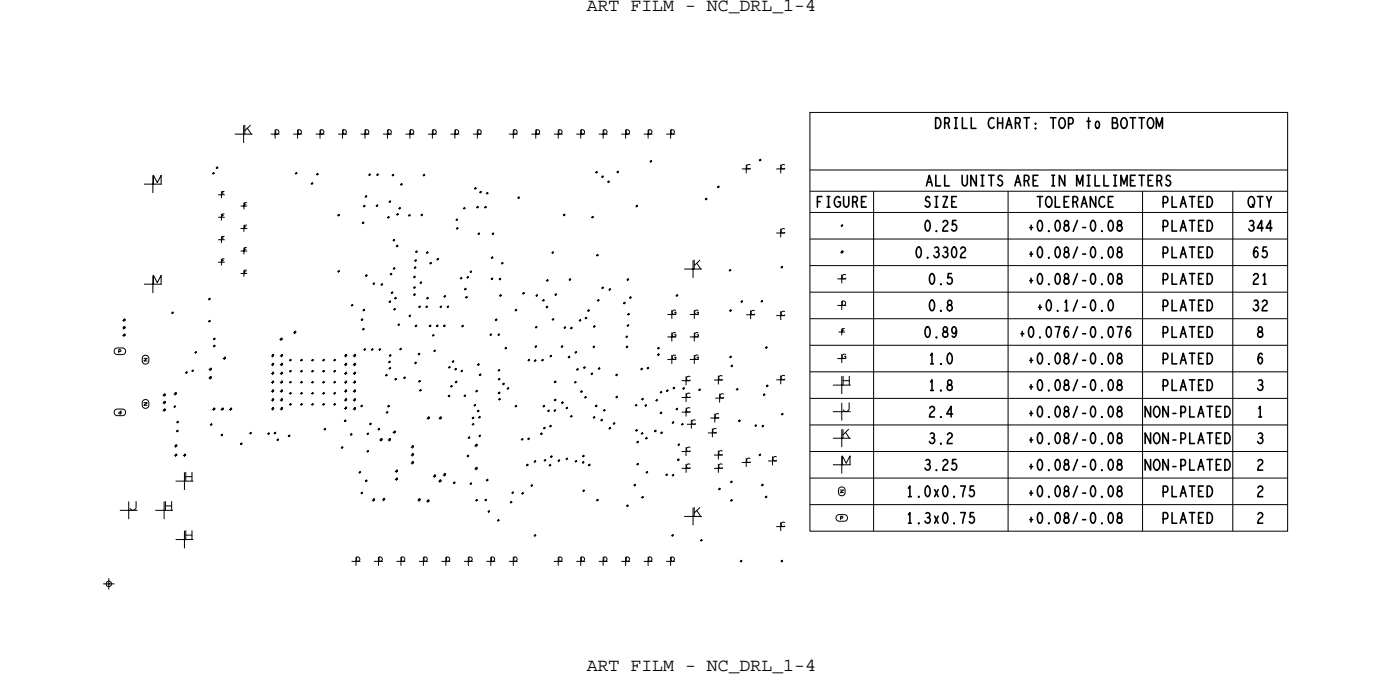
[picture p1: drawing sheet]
<svg xmlns="http://www.w3.org/2000/svg" width="158mm" height="77mm" viewBox="0 0 158 77" stroke-linecap="round" stroke-linejoin="round" font-family="sans-serif">
<defs><g id="words">
<g font-size="2.1">
<text x="66.3" y="1.2">ART FILM - NC_DRL_1-4</text>
<text x="66.3" y="75.8">ART FILM - NC_DRL_1-4</text>
</g>
<g font-size="1.2">
<text x="111.7" y="14.5">CHART:</text>
<text x="122.6" y="14.5">to</text>
<text x="92.3" y="23.4">FIGURE</text>
<text x="114.7" y="21">ARE</text>
<text x="117.2" y="35.1">+0.1/-0.0</text>
<text x="105" y="41.1">1.0</text>
<text x="105" y="44.1">1.8</text>
<text x="142.1" y="44.1">3</text>
<text x="142.1" y="47.1">1</text>
<text x="105" y="50.1">3.2</text>
<text x="142.1" y="50.1">3</text>
<text x="102.5" y="56.1">1.0x0.75</text>
<text x="102.5" y="59.1">1.3x0.75</text>
</g>
</g></defs>
<!-- layer: Nets -->
<g fill="none" stroke="#000" stroke-width=".11">
<path d="M17.3 19.8v2M24 19.6h.2v-.1l-.1 .1M24.1 19.5v.2M24.1 19.6h.1M24.4 19h.2v-.2l-.1 .2M24.5 18.8v.3M24.5 18.9h.1M26.5 15.2h2M27.5 14.2v1.9M27.7 14.1v1.1M28 14.5l.4 .7M28.3 14.2l-.6 .6"/>
<path d="M30.6 15.1h1M31.1 14.7v1M31.2 14.7h.1a.26 .26 0 0 1 .2 .2 .26 .26 0 0 1-.2 .3h-.1zM33.1 15.1h1M33.3 19.6h.3l-.1-.1v.1M33.5 19.5v.2M33.5 19.6h.1M33.6 14.7v1M33.7 14.7h.2a.26 .26 0 0 1 .2 .2 .26 .26 0 0 1-.2 .3h-.2zM35.7 15.1h1M35.7 19.7h.3l-.1-.1v.1M35.9 19.6v.2"/>
<path d="M35.9 19.7h.1M36.2 14.7v1M36.2 14.7h.2a.26 .26 0 0 1 .2 .2 .26 .26 0 0 1-.2 .3h-.2zM38.2 15.1h1M38.7 14.7v1M38.8 14.7h.1a.26 .26 0 0 1 .2 .2 .26 .26 0 0 1-.2 .3h-.1zM40.8 15.1h1M41.3 14.7v1M41.3 14.7h.2a.26 .26 0 0 1 .2 .2 .26 .26 0 0 1-.2 .3h-.2zM41.6 19.7h.3M41.8 19.6v.3M41.8 19.8v-.2l.1 .2"/>
<path d="M41.8 19.7h.1M42.5 19.7h.3M42.7 19.6v.3M42.7 19.8v-.2l.1 .2M42.7 19.7h.1M43.3 15.1h1M43.8 14.7v1M43.9 14.7h.1a.26 .26 0 0 1 .2 .2 .26 .26 0 0 1-.2 .3h-.1zM44.3 19.8h.2v-.1l-.1 .1M44.4 19.7v.2M44.4 19.8h.1M45.8 15.1h1"/>
<path d="M46.3 14.7v1M46.4 14.7h.2a.26 .26 0 0 1 .2 .2 .26 .26 0 0 1-.2 .3h-.2zM47.8 19.8h.2M47.9 19.7v.2M47.9 19.8l.1-.1v.1M47.9 19.8h.1M48.4 15.1h1M48.9 14.7v1M48.9 14.7h.2a.26 .26 0 0 1 .2 .2 .26 .26 0 0 1-.2 .3h-.2zM50.9 15.1h1M51.4 14.7v1M51.5 14.7h.1a.26 .26 0 0 1 .2 .2 .26 .26 0 0 1-.2 .3h-.1z"/>
<path d="M53.5 15.1h1M54 14.7v1M54 14.7h.2a.26 .26 0 0 1 .2 .2 .26 .26 0 0 1-.2 .3h-.2zM57.5 15.1h1M58 14.7v1M58.1 14.7h.2a.26 .26 0 0 1 .2 .2 .26 .26 0 0 1-.2 .3h-.2zM60.1 15.1h1M60.6 14.7v1M60.6 14.7h.2a.26 .26 0 0 1 .2 .2 .26 .26 0 0 1-.2 .3h-.2zM62.6 15.1h1M63.1 14.7v1M63.2 14.7h.1a.26 .26 0 0 1 .2 .2 .26 .26 0 0 1-.2 .3h-.1z"/>
<path d="M65.1 15.1h1M65.6 14.7v1M65.7 14.7h.2a.26 .26 0 0 1 .2 .2 .26 .26 0 0 1-.2 .3h-.2zM67.3 19.5h.2M67.4 19.4v.2M67.4 19.5l.1-.1v.1M67.4 19.4h.1M67.7 15.1h1M68 20h.2M68.1 19.9v.2M68.1 20v-.1l.1 .1M68.1 19.9h.1"/>
<path d="M68.2 14.7v1M68.2 14.7h.2a.26 .26 0 0 1 .2 .2 .26 .26 0 0 1-.2 .3h-.2zM69.7 19.4h.2M69.8 19.3v.3M69.8 19.5l.1-.2v.2M69.8 19.4h.1M70.2 15.1h1M70.7 14.7v1M70.8 14.7h.2a.26 .26 0 0 1 .2 .2 .26 .26 0 0 1-.2 .3h-.2zM72.8 15.1h1M73.3 14.7v1M73.3 14.7h.2a.26 .26 0 0 1 .2 .2 .26 .26 0 0 1-.2 .3h-.2z"/>
<path d="M73.4 18.2h.3M73.6 18.1v.3M73.6 18.3v-.2l.1 .2M73.6 18.2h.1M75.3 15.1h1M75.8 14.7v1M75.9 14.7h.1a.26 .26 0 0 1 .2 .2 .26 .26 0 0 1-.2 .3h-.1zM83.9 19.1h.9M84.4 18.6v1M84.8 18.6a.25 .25 0 0 0-.4 .1 .25 .25 0 0 0 .1 .3 .25 .25 0 0 0 .3 0M85.8 18.1h.2v-.1l-.1 .1M85.9 18v.2"/>
<path d="M85.9 18.1h.1M87.8 19.1h.9M88.3 18.6v1M88.7 18.6a.25 .25 0 0 0-.4 .1 .25 .25 0 0 0 .1 .3 .25 .25 0 0 0 .3 0M13 39.4l.3-.1h.5l.3 .1 .1 .3-.1 .2-.3 .2h-.5l-.3-.2-.1-.2zM13.4 39.7h.2l.1-.1-.3-.1v.4M13.8 36.2h.4M13.8 37.9h.4M13.8 37.1h.4M14 36v.4M14 36.9v.3M14 37.7v.4"/>
<path d="M14 37.8h.1v.1h-.1v-.2l.1 .1M14 37h.1v.1h-.1v-.2l.1 .1M14 36.1h.1v.1h-.1v-.2l.1 .1M16.3 20.8h2M16.3 32.1h2M17.3 31.1v2M17.3 20.8v-1l.5 .8 .4-.8v1M17.3 32.1v-1l.5 .8 .4-.8v1M19.4 35.3l.2 .1-.1-.2v.2M19.5 35.2v.3M19.5 35.3h.1M22 39.8h.2"/>
<path d="M22.1 39.7v.3M22.1 39.8l.1-.1v.1M22.1 39.8h.1M23.5 36.3h.3l-.1-.1v.1M23.5 33.8h.3l-.1-.1v.1M23.7 33.7v.2M23.7 36.2v.2M23.7 36.3h.1M23.7 33.8h.1M24.1 38.3h.2M24.1 39.1h.2M24.2 38.2v.2"/>
<path d="M24.2 39v.2M24.2 38.3l.1-.1v.1M24.2 39.1l.1-.1v.1M24.2 38.3h.1M24.2 39.1h.1M24.7 22h.7M24.7 24.5h.7M24.7 29.6h.7M24.7 27.1h.7M25 21.6v.8M25 24.2v.7M25 26.7v.8"/>
<path d="M25 29.2v.8M25.1 21.8h.1M25.1 24.3h.1M25.1 29.4h.1M25.1 26.9h.1M25.3 21.6h-.2v.4M25.3 24.2h-.2v.3M25.3 29.2h-.2v.4M25.3 26.7h-.2v.4M27.2 23.3h.7M27.2 28.4h.7M27.2 30.9h.7"/>
<path d="M27.2 25.8h.7M27.6 22.9v.7M27.6 25.4v.8M27.6 28v.7M27.6 30.5v.8M27.6 23.1h.2M27.6 28.2h.2M27.6 30.7h.2M27.6 25.6h.2M27.9 22.9h-.3v.4M27.9 28h-.3v.4M27.9 30.5h-.3v.4"/>
<path d="M27.9 25.4h-.3v.4M31.6 38.4h.3M31.8 38.2v.3M31.8 38.3h.1v.1h-.1v-.2l.1 .1M33.1 37.6h.4M33.3 37.4v.3M33.3 37.5h.1v.1h-.1v-.2l.1 .1M35.1 20.7l.3 .1-.1-.2v.2M35.3 20.6v.3M35.3 20.7h.1M38.1 24.3h.3l-.1-.1v.1M38.1 30.7h.3"/>
<path d="M38.3 24.2v.3M38.3 30.6v.2M38.3 30.7v-.1l.1 .1M38.3 24.3h.1M38.3 30.6h.1M39.7 34.5h.2l-.1-.1v.1M39.8 34.4v.2M39.8 34.5h.1M40.8 36.1h.2v-.1l-.1 .1M40.9 25.2h.2M40.9 36v.3M40.9 37.2h.3l-.1-.1v.1"/>
<path d="M40.9 36.1h.1M41 35l.2 .1v-.2l-.1 .2M41 25.1v.2M41 23.3h.3M41 25.2l.1-.1v.1M41.1 37.1v.2M41.1 25.1h.1M41.1 39.5h.2v-.1l-.1 .1M41.1 37.2h.1M41.1 34.9v.3M41.1 35h.1M41.2 23.2v.2"/>
<path d="M41.2 23.3v-.1l.1 .1M41.2 23.3h.1M41.2 39.4v.2M41.2 22.2h.3l-.1-.1v.1M41.2 39.5h.1M41.3 31.1h.2M41.4 22.1v.2M41.4 22.2h.1M41.4 31v.3M41.4 31.2v-.2l.1 .2M41.4 31.1h.1M41.9 39.5h.3"/>
<path d="M42.1 39.4v.2M42.1 39.5v-.1l.1 .1M42.1 39.5h.1M42.1 32.1h.3M42.2 31.9v.3M42.2 32.1l.1-.2v.2M42.3 32h.1M42.5 23.2l.2 .1v-.2l-.1 .2M42.6 23.1v.3M42.6 23.2h.1M42.8 39.5h.2v-.1l-.1 .1M42.9 39.4v.2"/>
<path d="M42.9 39.5h.1M43 32.2h.3l-.1-.2v.2M43.1 32v.3M43.2 32.1h.1M43.8 24.6h.2M43.9 24.5v.2M43.9 24.6v-.1l.1 .1M43.9 24.5h.1M43.9 22.8h.3l-.1-.1v.1M43.9 34.1h.3l-.1-.1v.1M44.1 22.7v.2M44.1 34v.2"/>
<path d="M44.1 31h.2l-.1-.1v.1M44.1 34.1h.1M44.1 22.8h.1M44.2 33.1h.2M44.2 30.9v.2M44.2 30.9h.1M44.3 33v.2M44.3 33.1l.1-.1v.1M44.3 33h.1M44.4 27.1l.2 .1v-.2l-.1 .2M44.4 30.3h.2v-.1l-.1 .1M44.5 34.9l.2 .1-.1-.2v.2"/>
<path d="M44.5 27v.3M44.5 30.2v.3M44.5 27.1h.1M44.6 33.7h.2l-.1-.1v.1M44.6 30.3h.1M44.6 34.8v.3M44.6 34.9h.1M44.7 33.6v.2M44.7 33.7h.1M44.7 27.8h.3M44.8 24.2h.2v-.1l-.1 .1M44.9 27.7v.2"/>
<path d="M44.9 27.8v-.1l.1 .1M44.9 27.8h.1M44.9 24.1v.3M44.9 36.7h.3M44.9 24.2h.1M45 23.5l.3 .1-.1-.2v.2M45.1 36.6v.2M45.1 36.7v-.1l.1 .1M45.1 36.7h.1M45.1 39.4l.3 .1-.1-.2v.2M45.2 23.4v.3M45.2 23.5h.1"/>
<path d="M45.2 20.8h.3M45.3 39.3v.3M45.3 39.4h.1M45.4 20.7v.3M45.4 20.9v-.2l.1 .2M45.4 20.8h.1M46.1 24.3h.3M46.2 35.7h.2v-.1l-.1 .1M46.3 24.2v.3M46.3 24.4v-.2l.1 .2M46.3 24.3h.1M46.3 35.6v.2"/>
<path d="M46.3 35.7h.1M46.7 33.3h.2v-.1l-.1 .1M46.7 32.5h.2v-.1l-.1 .1M46.7 31.3h.2v-.1l-.1 .1M46.8 30.2l.2 .1v-.2l-.1 .2M46.8 31.2v.2M46.8 32.4v.2M46.8 33.2v.2M46.8 29.4l.3 .1-.1-.2v.2M46.9 33.3h.1M46.9 32.5h.1M46.9 31.3h.1"/>
<path d="M46.9 36.8h.2M46.9 30.1v.3M46.9 28.4l.3 .1-.1-.2v.2M46.9 30.2h.1M47 29.3v.3M47 29.4h.1M47 36.7v.3M47 36.8l.1-.1v.1M47 36.8h.1M47.1 28.3v.3M47.1 28.4h.1M47.3 34.7h.2v-.1l-.1 .1"/>
<path d="M47.3 39.9v.2M47.4 40h.1M47.4 34.6v.2M47.4 31.9l.3 .1-.1-.2v.2M47.4 34.6h.1M47.5 24.3h.3l-.1-.1v.1M47.6 31.8v.3M47.6 31.9h.1M47.7 24.2v.2M47.7 24.3h.1M48.1 34.7h.2M48.1 28.6h.3l-.1-.2v.2"/>
<path d="M48.2 33.7h.2v-.1l-.1 .1M48.2 34.6v.2M48.2 34.7l.1-.1v.1M48.2 34.6h.1M48.3 28.4v.3M48.3 28.5h.1M48.3 33.6v.2M48.3 33.7h.1M48.5 36.8h.2M48.5 29.7h.3M48.6 36.7v.3M48.6 36.8l.1-.1v.1"/>
<path d="M48.6 36.8h.1M48.7 29.6v.3M48.7 29.8v-.2l.1 .2M48.7 29.7h.1M48.8 37.9h.3M49 37.8v.2M49 37.9v-.1l.1 .1M49 39.6h.2M49 37.9h.1M49.1 39.5v.3M49.1 39.7l.1-.2v.2M49.1 39.6h.1"/>
<path d="M49.3 36.8h.2M49.3 29.3h.3l-.1-.1v.1M49.4 36.7v.3M49.4 36.8l.1-.1v.1M49.4 36.8h.1M49.5 29.2v.2M49.5 29.3h.1M49.7 34.7h.2v-.1l-.1 .1M49.8 34.6v.2M49.8 34.6h.1M50.1 36.8h.2M50.1 33.5h.3l-.1-.1v.1"/>
<path d="M50.2 36.7v.3M50.2 36.8l.1-.1v.1M50.2 36.8h.1M50.3 33.4v.2M50.3 33.5h.1M50.5 34.7h.2M50.6 34.6v.2M50.6 34.7l.1-.1v.1M50.6 34.6h.1M51.5 24.8h.2v-.1l-.1 .1M51.5 25.8h.3l-.1-.1v.1M51.6 24.7v.3"/>
<path d="M51.6 24.8h.1M51.7 25.7v.2M51.7 25.8h.1M52 31.4h.2M52.1 31.3v.3M52.1 31.5l.1-.2v.2M52.1 31.4h.1M52.1 36.9h.3l-.1-.2v.2M52.3 36.7v.3M52.3 36.8h.1M52.3 23.5l.3 .1-.1-.2v.2M52.5 23.4v.3"/>
<path d="M52.5 32.7h.2M52.5 23.5h.1M52.6 32.6v.2M52.6 33.6h.2M52.6 32.7v-.1l.1 .1M52.6 32.6h.1M52.7 33.5v.2M52.7 33.6l.1-.1v.1M52.7 31.3h.3M52.7 33.6h.1M52.9 31.2v.3M52.9 31.4v-.2l.1 .2"/>
<path d="M52.9 31.3h.1M53.1 30.7h.2M53.2 30.6v.2M53.2 30.7l.1-.1v.1M53.2 30.7h.1M53.6 21.3h.2v-.1l-.1 .1M53.7 21.2v.2M53.7 21.3h.1M53.8 23.4h.3l-.1-.1v.1M54 23.3v.3M54 26.4h.2v-.1l-.1 .1M54 23.4h.1"/>
<path d="M54.1 26.3v.3M54.1 26.4h.1M54.2 21.7h.2v-.1l-.1 .1M54.3 21.6v.2M54.3 21.7h.1M54.7 23.4h.3l-.1-.1v.1M54.9 23.3v.3M54.9 23.4h.1M54.9 21.8l.3 .1-.1-.2v.2M55.1 21.7v.3M55.1 21.8h.1M55.3 37.8h.3l-.1-.1v.1"/>
<path d="M55.5 37.7v.3M55.5 31.5h.2v-.1l-.1 .1M55.5 37.8h.1M55.5 29.1h.2M55.6 26.4h.2M55.6 31.4v.2M55.6 29v.2M55.6 29.1l.1-.1v.1M55.6 31.5h.1M55.6 29.1h.1M55.7 26.3v.3M55.7 26.4l.1-.1v.1"/>
<path d="M55.7 26.4h.1M55.9 36.1h.3l-.1-.1v.1M56.1 36v.3M56.1 36.1h.1M56.2 37.8h.3l-.1-.1v.1M56.4 37.7v.3M56.4 31.5h.2v-.1l-.1 .1M56.4 37.8h.1M56.4 33.4h.3l-.1-.1v.1M56.5 31.4v.3M56.5 31.5h.1M56.6 33.3v.2"/>
<path d="M56.6 33.4h.1M56.6 29.8h.3M56.8 29.6v.3M56.8 29.8v-.2l.1 .2M56.8 29.7h.1M57 39.3l.3 .1-.1-.2v.2M57.2 39.2v.3M57.2 39.3h.1M58.2 35l.2 .1v-.2l-.1 .2M58.3 34.9v.3M58.3 35h.1M58.5 22.3l.2 .1v-.2l-.1 .2"/>
<path d="M58.6 22.2v.3M58.6 22.3h.1M59 33.1h.3M59.2 33v.3M59.2 33.2v-.2l.1 .2M59.2 33.1h.1M60.4 39.2h.3l-.1-.2v.2M60.5 37h.2M60.5 33.4h.3M60.5 39v.3M60.6 39.1h.1M60.6 36.9v.2"/>
<path d="M60.6 37v-.1l.1 .1M60.6 36.9h.1M60.7 33.3v.2M60.7 33.4v-.1l.1 .1M60.7 33.4h.1M61.3 33.9h.2M61.4 33.8v.3M61.4 34l.1-.2v.2M61.4 33.9h.1M61.7 34.7h.2v-.1l-.1 .1M61.7 31.7h.3l-.1-.1v.1M61.8 34.6v.2"/>
<path d="M61.8 34.7h.1M61.8 31.6v.2M61.9 31.7h.1M62.3 28.5h.3M62.4 36.1h.2v-.1l-.1 .1M62.5 28.4v.3M62.5 28.6v-.2l.1 .2M62.5 28.5h.1M62.5 36v.2M62.5 36.1h.1M62.7 33.3h.2v-.1l-.1 .1M62.8 33.2v.2"/>
<path d="M62.8 33.3h.1M63.4 39.2h.2v-.2l-.1 .2M63.5 39v.3M63.5 39.1h.1M63.6 24.3h.3l-.1-.1v.1M63.7 37h.3M63.8 24.2v.2M63.8 24.3h.1M63.8 36.9v.3M63.8 37l.1-.1v.1M63.9 37h.1M64.3 31.6h.2"/>
<path d="M64.4 31.5v.2M64.4 31.6l.1-.1v.1M64.4 31.6h.1M64.4 37.1h.3l-.1-.2v.2M64.6 36.9v.3M64.6 37h.1M64.9 39.8h.3l-.1-.1v.1M65.1 39.7v.2M65.1 39.8h.1M65.4 36.2h.3l-.1-.1v.1M65.5 36.1v.2M65.6 36.2h.1"/>
<path d="M66.1 35.9h.2v-.1l-.1 .1M66.2 35.8v.3M66.2 35.9h.1M66.4 35.1h.2M66.5 35v.2M66.5 35.1l.1-.1v.1M66.5 35.1h.1M66.8 24.5h.3M67 24.4v.3M67 24.6v-.2l.1 .2M67 39.2h.2M67 24.5h.1"/>
<path d="M67 36.9h.3l-.1-.1v.1M67.1 39.1v.2M67.1 39.2l.1-.1v.1M67.1 39.2h.1M67.2 36.8v.2M67.2 36.9h.1M67.4 28.8l.2 .1v-.2l-.1 .2M67.5 33.9h.2M67.5 28.7v.3M67.5 28.8h.1M67.6 33.8v.3M67.6 34l.1-.2v.2"/>
<path d="M67.6 33.9h.1M68 32.5h.2v-.1l-.1 .1M68.1 32.4v.3M68.1 32.5h.1M68.6 20.5l.3 .1-.1-.2v.2M68.8 20.4v.3M68.8 32.7h.2M68.8 20.5h.1M68.9 32.6v.2M68.9 32.7l.1-.1v.1M68.9 32.7h.1M70.4 34.2h.3"/>
<path d="M70.6 34.1v.3M70.6 34.3v-.2l.1 .2M70.6 34.2h.1M70.7 38.1h.2v-.2l-.1 .2M70.7 39.2h.3M70.8 37.9v.3M70.8 31.6h.3l-.1-.1v.1M70.8 36.8h.3l-.1-.1v.1M70.8 38h.1M70.9 39.1v.2M70.9 39.2v-.1l.1 .1M70.9 39.2h.1"/>
<path d="M70.9 35.5h.2v-.1l-.1 .1M71 31.5v.2M71 36.7v.2M71 31.6h.1M71 36.7h.1M71 35.4v.2M71 35.5h.1M71.1 33.6h.3M71.2 33.5v.3M71.2 33.6l.1-.1v.1M71.3 33.6h.1M71.8 23.3h.3l-.1-.1v.1"/>
<path d="M72 23.2v.2M72 23.3h.1M74.3 39.3l.2 .1v-.2l-.1 .2M74.4 40v.2M74.4 39.2v.3M74.4 39.3h.1M75.4 38.1h1M75.4 35.5h1M75.9 35v1M75.9 37.6v1M76.4 37.6a.25 .25 0 0 0-.4 .1 .25 .25 0 0 0 .1 .3 .25 .25 0 0 0 .3 0v-.2h-.2M76.4 35.1a.25 .25 0 0 0-.4 0 .25 .25 0 0 0 .1 .4 .25 .25 0 0 0 .3-.1v-.1h-.2"/>
<path d="M76.4 33.4h.2v-.1l-.1 .1M76.5 33.3v.2M76.5 33.4h.1M77.3 30.4h2M78 38.1h1M78 35.5h1M78.3 29.4v2M78.5 29.4v1M78.5 35v1M78.5 37.6v1M78.8 29.7l.4 .7M78.9 37.6a.25 .25 0 0 0-.3 .1 .25 .25 0 0 0 0 .3 .25 .25 0 0 0 .3 0v-.2h-.1"/>
<path d="M78.9 35.1a.25 .25 0 0 0-.3 0 .25 .25 0 0 0 0 .4 .25 .25 0 0 0 .3-.1v-.1h-.1M79.1 29.4l-.6 .6M79.7 22.5h.2v-.1l-.1 .1M79.8 22.4v.2M79.8 22.5h.1M81.1 21.1h.2l-.1-.1v.1M81.2 21v.3M81.2 21.1h.1M82.4 30.5l.2 .1v-.2l-.1 .2M82.4 35.1h.3M82.5 30.4v.3M82.5 30.5h.1"/>
<path d="M82.6 35v.2M82.6 35.1v-.1l.1 .1M82.6 35.1h.1M83.7 34.1h.2v-.1l-.1 .1M83.8 34v.2M83.9 34h.1M84.4 35.5h.9M84.9 35.1v1M85.3 35.1a.25 .25 0 0 0-.4 0 .25 .25 0 0 0 .1 .4 .25 .25 0 0 0 .3 0M86 34.1h.2v-.2l-.1 .2M86.1 33.9v.3M86.1 34h.1"/>
<path d="M86.5 39.3h.2M86.6 39.2v.2M86.6 39.3l.1-.1v.1M86.6 39.2h.1M87.8 26.3h.9M87.8 35.6h.9M88.2 30.2h.3l-.1-.1v.1M88.3 25.8v1M88.3 35.2v1M88.4 30.1v.2M88.4 30.2h.1M88.7 25.9a.25 .25 0 0 0-.4 0 .25 .25 0 0 0 .1 .3 .25 .25 0 0 0 .3 0"/>
<path d="M88.7 35.2a.25 .25 0 0 0-.4 0 .25 .25 0 0 0 .1 .4 .25 .25 0 0 0 .3 0M13 46.3l.3-.1h.5l.3 .1 .1 .3-.1 .2-.3 .2h-.5l-.3-.2-.1-.2zM13.5 57.6h2.1M13.7 46.4v.4l-.3-.1 .1-.1 .2-.1M14.6 56.6v2M15.4 56.6v.7l-.1 .2a.32 .32 0 0 1-.6-.1M16.2 40.2l.3-.1a.52 .52 0 0 1 .3 .5 .52 .52 0 0 1-.3 .5 .56 .56 0 0 1-.3-.9zM16.2 45.2l.3-.1a.52 .52 0 0 1 .3 .5 .52 .52 0 0 1-.3 .5 .56 .56 0 0 1-.3-.9zM16.3 40.5h.3l-.3 .3h.3M16.3 45.5h.3l-.3 .3h.3M17.5 57.6h2.1M18.4 46.4h.3"/>
<path d="M18.4 44.7h.3M18.4 45.5h.3M18.6 44.5v.3M18.6 45.3v.4M18.6 46.2v.3M18.6 56.6v2M18.6 44.6h.1v.1h-.1v-.2l.1 .1M18.6 46.3h.1v.1h-.1v-.2l.1 .1M18.6 45.4h.1v.1h-.1v-.2l.1 .1M18.7 56.6v1M18.7 57.1h.7M19.4 56.6v1"/>
<path d="M19.6 45.9h.2M19.6 44.5h.4M19.7 50.4h.3M19.7 51.5h.3M19.7 45.8v.3M19.7 46l.1-.2v.2M19.8 45.9h.1M19.8 44.3v.4M19.8 44.4h.1v.1h-.1v-.2l.1 .1M19.8 54.3h2.1M19.9 50.2v.4M19.9 51.3v.3"/>
<path d="M19.9 50.3h.1v.1h-.1v-.2l.1 .1M19.9 51.4h.1v.1h-.1v-.2l.1 .1M19.9 48.7h.2M19.9 47.7h.3l-.1-.1v.1M20 48.6v.2M20 48.7l.1-.1v.1M20.1 47.6v.2M20.1 48.7h.1M20.1 47.7h.1M20.7 51.5h.3M20.9 51.3v.3M20.9 53.3v2"/>
<path d="M20.9 59.9v2M20.9 51.4h.1v.1h-.1v-.2l.1 .1M20.9 42.1h.3M21 53.3v1M21 59.9v1M21 53.8h.7M21.1 42v.2M21.1 42.1v-.1l.1 .1M21.1 42.1h.1M21.6 41.9h.3l-.1-.1v.1M21.7 53.3v1M21.7 59.9v1"/>
<path d="M21.8 41.8v.2M21.8 41.9h.1M23.6 41.8h.3M23.6 42.7h.3M23.7 48h.3l-.1-.1v.1M23.8 41.6v.3M23.8 42.5v.4M23.8 42.6h.1v.1h-.1v-.2l.1 .1M23.8 41.7h.1v.1h-.1v-.2l.1 .1M23.9 47.9v.2M23.9 47.9h.1M24 46.3h.3"/>
<path d="M24.2 46.1v.3M24.2 46.2h.1v.1h-.1v-.2l.1 .1M24.9 49.1l.3 .1-.1-.2v.2M24.9 46.3h.4M25.1 49v.3M25.1 49.1h.1M25.1 46.1v.3M25.1 46.2h.1v.1h-.1v-.2l.1 .1M25.2 40.5h.3M25.4 40.3v.4M25.4 40.4h.1v.1h-.1v-.2l.1 .1M25.9 46.3h.3"/>
<path d="M26.1 46.1v.3M26.1 46.2h.1v.1h-.1v-.2l.1 .1M27.1 50.1l.3 .1-.1-.2v.2M27.3 50v.3M27.3 50.1h.1M28.2 48.9l.2 .1v-.2l-.1 .2M28.3 48.8v.3M28.3 48.9h.1M30.2 49h.3l-.1-.1-.1 .1M30.3 48.9v.2M30.4 49h.1M30.6 41.2h.4"/>
<path d="M30.6 42.2h.4M30.6 44.2h.4M30.6 40.2h.4M30.6 43.2h.4M30.6 45.2h.4M30.6 46.2h.4M30.8 40v.4M30.8 41v.4M30.8 42v.4M30.8 43v.4M30.8 44v.4M30.8 45v.4"/>
<path d="M30.8 46v.4M30.8 42.1h.1v.1h-.1v-.2l.1 .1M30.8 41.1h.1v.1h-.1v-.2l.1 .1M30.8 40.1h.1v.1h-.1v-.2l.1 .1M30.8 44.1h.1v.1h-.1v-.2l.1 .1M30.8 46.1h.1v.1h-.1v-.2l.1 .1M30.8 45.1h.1v.1h-.1v-.2l.1 .1M30.8 43.1h.1v.1h-.1v-.2l.1 .1M30.9 48.9h.3l-.1-.1v.1M31.1 48.8v.3M31.1 48.9h.1M31.2 49.7h.3l-.1-.1v.1"/>
<path d="M31.4 49.6v.2M31.4 49.7h.1M31.6 41.2h.4M31.6 42.2h.4M31.6 44.2h.4M31.6 40.2h.4M31.6 43.2h.4M31.6 45.2h.4M31.6 46.2h.4M31.8 40v.4M31.8 41v.4M31.8 42v.4"/>
<path d="M31.8 43v.4M31.8 44v.4M31.8 45v.4M31.8 46v.4M31.8 42.1h.1v.1h-.1v-.2l.1 .1M31.8 41.1h.1v.1h-.1v-.2l.1 .1M31.8 40.1h.1v.1h-.1v-.2l.1 .1M31.8 45.1h.1v.1h-.1v-.2l.1 .1M31.8 44.1h.1v.1h-.1v-.2l.1 .1M31.8 46.1h.1v.1h-.1v-.2l.1 .1M31.8 43.1h.1v.1h-.1v-.2l.1 .1M32.5 49.2h.3"/>
<path d="M32.7 49.1v.3M32.7 49.3v-.2l.1 .2M32.7 41.9l.2 .1v-.2l-.1 .2M32.7 40.7h.2v-.1l-.1 .1M32.7 43.2h.2v-.1l-.1 .1M32.7 44.4l.2 .1v-.2l-.1 .2M32.7 45.7h.2v-.1l-.1 .1M32.7 49.2h.1M32.8 40.6v.2M32.8 41.8v.3M32.8 43.1v.2M32.8 44.3v.3"/>
<path d="M32.8 45.6v.2M32.8 40.7h.1M32.8 43.2h.1M32.8 41.9h.1M32.8 44.4h.1M32.8 45.7h.1M33.9 41.9l.3 .1-.1-.2v.2M33.9 40.7h.3l-.1-.1v.1M33.9 43.2h.3l-.1-.1v.1M33.9 44.4l.3 .1-.1-.2v.2M33.9 45.7h.3l-.1-.1v.1M34.1 40.6v.2"/>
<path d="M34.1 41.8v.3M34.1 43.1v.2M34.1 44.3v.3M34.1 45.6v.2M34.1 40.7h.1M34.1 43.2h.1M34.1 41.9h.1M34.1 44.4h.1M34.1 45.7h.1M35.2 41.9h.2M35.2 40.7h.2M35.2 43.2h.2"/>
<path d="M35.2 44.4h.2M35.2 45.7h.2M35.3 40.6v.2M35.3 41.8v.3M35.3 43.1v.2M35.3 44.3v.3M35.3 45.6v.2M35.3 42l.1-.2v.2M35.3 40.7l.1-.1v.1M35.3 43.2l.1-.1v.1M35.3 44.5l.1-.2v.2M35.3 45.7l.1-.1v.1"/>
<path d="M35.3 40.7h.1M35.3 43.2h.1M35.3 41.9h.1M35.3 44.4h.1M35.3 45.7h.1M36.4 41.9l.3 .1-.1-.2v.2M36.4 40.7h.3l-.1-.1v.1M36.4 43.2h.3l-.1-.1v.1M36.4 44.4l.3 .1-.1-.2v.2M36.4 45.7h.3l-.1-.1v.1M36.6 40.6v.2M36.6 41.8v.3"/>
<path d="M36.6 43.1v.2M36.6 44.3v.3M36.6 45.6v.2M36.6 48.5h.2v-.1l-.1 .1M36.6 40.7h.1M36.6 43.2h.1M36.6 41.9h.1M36.6 44.4h.1M36.6 45.7h.1M36.7 48.4v.2M36.7 48.5h.1M37.7 41.9l.2 .1v-.2l-.1 .2"/>
<path d="M37.7 40.7h.2v-.1l-.1 .1M37.7 43.2h.2v-.1l-.1 .1M37.7 44.4l.2 .1v-.2l-.1 .2M37.7 45.7h.2v-.1l-.1 .1M37.8 40.6v.2M37.8 41.8v.3M37.8 43.1v.2M37.8 44.3v.3M37.8 45.6v.2M37.8 40.7h.1M37.8 43.2h.1M37.8 41.9h.1"/>
<path d="M37.8 44.4h.1M37.8 45.7h.1M38.5 50.6h.3l-.1-.1v.1M38.7 50.5v.2M38.7 50.5h.1M38.9 47.5l.2 .1v-.2l-.1 .2M38.9 41.2h.3M38.9 42.2h.3M38.9 44.2h.3M38.9 40.2h.3M38.9 43.2h.3M38.9 45.2h.3"/>
<path d="M38.9 46.1h.3M39 47.4v.3M39 47.5h.1M39.1 40v.4M39.1 41v.4M39.1 42v.4M39.1 43v.4M39.1 44v.4M39.1 45v.4M39.1 46v.3M39.1 40.1h.1v.1h-.1v-.2l.1 .1M39.1 41.1h.1v.1h-.1v-.2l.1 .1"/>
<path d="M39.1 42.1h.1v.1h-.1v-.2l.1 .1M39.1 43.1h.1v.1h-.1v-.2l.1 .1M39.1 44.1h.1v.1h-.1v-.2l.1 .1M39.1 45.1h.1v.1h-.1v-.2l.1 .1M39.1 46l.1 .1h-.1v-.1h.1M39.5 49.1h.3M39.7 49v.2M39.7 49.1v-.1l.1 .1M39.7 49.1h.1M39.9 41.2h.3M39.9 42.2h.3M39.9 44.2h.3"/>
<path d="M39.9 40.2h.3M39.9 43.2h.3M39.9 45.2h.3M39.9 46.2h.3M40.1 40v.4M40.1 41v.4M40.1 42v.4M40.1 43v.4M40.1 44v.4M40.1 45v.4M40.1 46v.4M40.1 40.1h.1v.1h-.1v-.2l.1 .1"/>
<path d="M40.1 41.1h.1v.1h-.1v-.2l.1 .1M40.1 42.1h.1v.1h-.1v-.2l.1 .1M40.1 43.1h.1v.1h-.1v-.2l.1 .1M40.1 44.1h.1v.1h-.1v-.2l.1 .1M40.1 45.1h.1v.1h-.1v-.2l.1 .1M40.1 46.1h.1v.1h-.1v-.2l.1 .1M40.5 53.4h.3l-.1-.1v.1M40.7 53.3v.2M40.7 53.3h.1M40.7 45.9h.3M40.8 55.7h.2M40.9 45.8v.2"/>
<path d="M40.9 45.9v-.1l.1 .1M40.9 55.6v.2M40.9 45.8h.1M40.9 55.7v-.1l.1 .1M40.9 55.7h.1M41.3 54.3h.2l-.1-.1v.1M41.4 54.2v.3M41.4 54.3h.1M41.4 51h.3l-.1-.1v.1M41.4 49h.3l-.1-.1v.1M41.6 50.9v.2M41.6 48.9v.2"/>
<path d="M41.6 51h.1M41.6 49h.1M41.7 47.9h.3l-.1-.1v.1M41.9 47.8v.2M41.9 47.9h.1M42 56.5h.4M42.2 56.3v.4M42.2 56.4h.1v.1h-.1v-.2l.1 .1M42.7 48.5h.2M42.8 48.4v.2M42.8 48.5l.1-.1v.1M42.8 48.5h.1"/>
<path d="M42.9 49.7h.3M43.1 49.5v.4M43.1 49.6h.1v.1h-.1v-.2l.1 .1M43.2 56.5h.3M43.4 56.3v.3M43.4 56.4h.1v.1h-.1v-.2l.1 .1M43.5 42.4h.3l-.1-.1v.1M43.6 46.6h.3M43.7 42.3v.2M43.7 42.4h.1M43.7 46.5v.2M43.7 46.6l.1-.1v.1"/>
<path d="M43.8 46.6h.1M43.8 45.9h.2v-.1l-.1 .1M43.8 49.7h.4M43.9 40.9h.2M43.9 45.8v.2M43.9 41.6h.3M43.9 45.9h.1M44 40.2h.2M44 40.8v.2M44 49.5v.4M44 40.9l.1-.1v.1M44 49.6h.1v.1h-.1v-.2l.1 .1"/>
<path d="M44 40.9h.1M44.1 41.5v.2M44.1 41.6v-.1l.1 .1M44.1 41.6h.1M44.1 40.1v.2M44.1 40.2v-.1l.1 .1M44.1 40.1h.1M44.4 48.9h.3M44.6 48.7v.3M44.6 48.8h.1v.1h-.1v-.2l.1 .1M44.6 42.8l.2 .1v-.2l-.1 .2M44.6 54.2h.4"/>
<path d="M44.6 53.3h.4M44.7 42.7v.3M44.7 42.8h.1M44.8 53.1v.3M44.8 54v.3M44.8 54.1h.1v.1h-.1v-.2l.1 .1M44.8 53.2h.1v.1h-.1v-.2l.1 .1M45.6 42.7h.2v-.1l-.1 .1M45.7 42.6v.2M45.7 42.6h.1M46.4 51.4h.4M46.4 50.5h.4"/>
<path d="M46.4 52.3h.4M46.6 50.3v.4M46.6 51.2v.4M46.6 52.1v.4M46.6 50.4h.1v.1h-.1v-.2l.1 .1M46.6 52.2h.1v.1h-.1v-.2l.1 .1M46.6 51.3h.1v.1h-.1v-.2l.1 .1M46.8 41h.3l-.1-.1v.1M46.9 40.9v.2M47 41h.1M47.2 56.5h.3M47.2 40h.3l-.1-.1v.1"/>
<path d="M47.3 43.1h.2v-.1l-.1 .1M47.4 56.3v.4M47.4 44.1h.2v-.1l-.1 .1M47.4 56.4h.1v.1h-.1v-.2l.1 .1M47.4 43v.2M47.4 43h.1M47.5 44v.2M47.5 44.1h.1M48.2 56.6h.3M48.2 47.3h.4M48.4 56.5v.3M48.4 56.5h.1v.1h-.1v-.1h.1"/>
<path d="M48.4 47.1v.3M48.4 47.2h.1v.1h-.1v-.2l.1 .1M48.9 53.8h.4M49.1 53.6v.4M49.1 53.7h.1v.1h-.1v-.2l.1 .1M49.6 54.4h.3M49.6 47.3h.3M49.7 54.2v.3M49.7 54.3h.1v.1h-.1v-.2l.1 .1M49.8 47.1v.3M49.8 47.2h.1v.1h-.1v-.2l.1 .1M50.1 53.7h.3"/>
<path d="M50.2 53.5v.3M50.2 53.6h.1v.1h-.1v-.2l.1 .1M50.6 44.7h.3l-.1-.1-.1 .1M50.6 41.5h.3l-.1-.1v.1M50.7 44.6v.3M50.8 44.7h.1M50.8 41.4v.2M50.8 41.5h.1M50.9 43.6l.2 .1v-.2l-.1 .2M51 43.5v.3M51 43.6h.1M51.1 40.9h.2l-.1-.2v.2"/>
<path d="M51.2 40.7v.3M51.2 54.5l.2 .1v-.2l-.1 .2M51.2 40.8h.1M51.3 54.4v.3M51.4 41.7h.2l-.1-.1v.1M51.4 54.5h.1M51.4 43.2h.3l-.1-.2-.1 .2M51.5 41.6v.2M51.5 41.7h.1M51.5 43v.3M51.6 43.1h.1M52 41.9h.3l-.1-.1v.1"/>
<path d="M52.2 41.8v.3M52.2 41.9h.1M52.4 44.7h.2v-.1l-.1 .1M52.5 44.6v.2M52.6 44.7h.1M52.8 51.5h.2M52.9 51.4v.3M52.9 49.4h.2M52.9 51.5v-.1l.1 .1M52.9 51.5h.1M53 49.3v.3M53 49.5l.1-.2v.2"/>
<path d="M53 49.4h.1M53.1 54.6l.2 .1v-.2l-.1 .2M53.2 54.5v.3M53.2 54.6h.1M53.3 47.9h.3M53.3 47.2h.3M53.5 47.1v.3M53.5 47.8v.3M53.5 48v-.2l.1 .2M53.5 47.2v-.1l.1 .1M53.5 47.9h.1M53.5 47.2h.1"/>
<path d="M53.5 45.8h.3l-.1-.1v.1M53.6 50.3h.4M53.6 53h.4M53.7 45.7v.2M53.7 45.8h.1M53.7 44.2h.3l-.1-.1v.1M53.7 56.5h.3l-.1-.1v.1M53.8 50.2v.3M53.8 52.8v.3M53.8 50.3h.1h-.1v-.1l.1 .1M53.8 52.9h.1v.1h-.1v-.2l.1 .1M53.9 44.1v.2"/>
<path d="M53.9 56.4v.3M53.9 44.2h.1M53.9 56.5h.1M53.9 46.4h.2v-.1l-.1 .1M53.9 41.2h.3M54 46.3v.3M54 47.1h.3l-.1-.1v.1M54.1 41.1v.2M54.1 46.4h.1M54.1 41.2v-.1l.1 .1M54.1 49.3h.2M54.1 41.2h.1"/>
<path d="M54.1 42.3l.3 .1-.1-.2v.2M54.2 47v.3M54.2 49.1v.3M54.2 47.1h.1M54.2 49.3l.1-.2v.2M54.2 49.2h.1M54.3 42.2v.3M54.3 42.3h.1M54.8 56.5h.2l-.1-.1v.1M54.9 56.4v.2M54.9 56.5h.1M54.9 54.2l.3 .1-.1-.2v.2"/>
<path d="M55.1 54.1v.3M55.1 54.2h.1M55.1 57.8h.2v-.1l-.1 .1M55.2 57.7v.2M55.3 57.8h.1M56.2 58.8h.2M56.3 41.8h.2M56.3 42.8l.2 .1v-.2l-.1 .2M56.3 44.4h.2v-.1l-.1 .1M56.3 58.7v.2M56.3 58.8l.1-.1v.1M56.3 45.1h.3l-.1-.1v.1"/>
<path d="M56.3 58.8h.1M56.4 41.7v.3M56.4 41.9v-.2l.1 .2M56.4 42.7v.3M56.4 44.3v.2M56.4 41.8h.1M56.4 42.8h.1M56.4 44.4h.1M56.4 45v.2M56.5 45.1h.1M56.8 43.4h.2v-.1l-.1 .1M56.9 43.3v.2"/>
<path d="M56.9 43.3h.1M57.3 43.9h.2v-.1l-.1 .1M57.4 43.8v.2M57.4 43.9h.1M57.6 56.7l.3 .1-.1-.2v.2M57.8 56.6v.3M57.8 56.7h.1M57.8 55.7h.2v-.1l-.1 .1M57.9 55.6v.2M58 55.6h.1M58.2 45.9h.2v-.1l-.1 .1M58.3 45.8v.2"/>
<path d="M58.3 45.9h.1M58.9 49.6h.2M58.9 55.7l.3 .1-.1-.2v.2M59 49.5v.3M59 49.7l.1-.2v.2M59 49.6h.1M59.1 55.6v.3M59.1 55.7h.1M59.5 52.5h.2l-.1-.1v.1M59.6 52.4v.3M59.6 49.6h.2v-.1l-.1 .1M59.6 52.5h.1"/>
<path d="M59.6 40.7h.3M59.7 49.5v.2M59.7 40.6v.2M59.8 49.5h.1M59.8 40.7v-.1l.1 .1M59.8 40.7h.1M60 54.9h.2l-.1-.2v.2M60.1 54.7v.3M60.1 54.8h.1M60.3 52.1l.3 .1-.1-.2v.2M60.3 40.8h.3M60.5 52v.3"/>
<path d="M60.5 40.6v.3M60.5 52.1h.1M60.5 40.8v-.2l.1 .2M60.5 40.7h.1M61 49h.3l-.1-.1v.1M61.2 48.9v.2M61.2 40.7h.2v-.1l-.1 .1M61.2 49h.1M61.3 40.6v.2M61.3 45.9h.3l-.1-.1v.1M61.3 40.7h.1M61.4 48.4h.2v-.2l-.1 .2"/>
<path d="M61.5 45.8v.2M61.5 52h.2l-.1-.1v.1M61.5 45.9h.1M61.5 48.2v.3M61.5 48.3h.1M61.6 51.9v.2M61.6 52h.1M61.9 46.4h.2M62 46.3v.3M62 46.4v-.1l.1 .1M62 46.4h.1M62 52.6h.3"/>
<path d="M62.1 48.1l.2 .1v-.2l-.1 .2M62.1 40.2h.3M62.2 52.4v.3M62.2 52.6v-.2l.1 .2M62.2 51.6h.2M62.2 52.5h.1M62.2 48v.3M62.2 48.1h.1M62.2 40.1v.3M62.2 40.2l.1-.1v.1M62.3 40.2h.1M62.3 51.5v.2"/>
<path d="M62.3 51.6l.1-.1v.1M62.3 51.6h.1M62.6 46.4h.2v-.1l-.1 .1M62.6 43.1l.2 .1v-.2l-.1 .2M62.6 45.2h.2v-.1l-.1 .1M62.7 46.3v.2M62.7 46.3h.1M62.7 43v.3M62.7 45.1v.2M62.8 43.1h.1M62.8 45.2h.1M63 52l.3 .1-.1-.2v.2"/>
<path d="M63.2 51.9v.3M63.2 52h.1M63.4 45.5h.3l-.1-.1v.1M63.6 45.4v.2M63.6 45.5h.1M63.9 51.8l.3 .1-.1-.2v.2M63.9 46.1h.3l-.1-.1v.1M64.1 46v.2M64.1 51.7v.3M64.1 51.8h.1M64.1 46.1h.1M64.2 40.3l.2 .1v-.2l-.1 .2"/>
<path d="M64.3 40.2v.3M64.3 40.3h.1M64.4 47h.3M64.6 46.9v.3M64.6 47.1v-.2l.1 .2M64.6 47h.1M64.9 43.2h.2v-.1l-.1 .1M65 52.1h.2M65 43.1v.2M65 43.2h.1M65.1 52v.3M65.1 52.1v-.1l.1 .1"/>
<path d="M65.1 52.1h.1M65.1 41.7l.3 .1-.1-.2v.2M65.3 41.6v.3M65.3 41.7h.1M65.6 44.2l.2 .1v-.2l-.1 .2M65.7 44.1v.3M65.7 44.2h.1M65.8 52.3h.2M65.8 51.5h.2v-.1l-.1 .1M65.8 55.4l.3 .1-.1-.2v.2M65.9 52.1v.3M65.9 52.3l.1-.2v.2"/>
<path d="M65.9 41.5h.3l-.1-.1-.1 .1M65.9 51.4v.3M65.9 52.2h.1M65.9 51.5h.1M66 55.3v.3M66 55.4h.1M66 44.9h.3l-.1-.1v.1M66 41.4v.3M66.1 41.5h.1M66.2 44.8v.2M66.2 44.9h.1M66.5 52.5h.2"/>
<path d="M66.6 52.4v.3M66.6 52.5v-.1l.1 .1M66.6 52.5h.1M66.8 42.2h.2M66.9 42.1v.3M66.9 42.2v-.1l.1 .1M66.9 42.2h.1M67 47.2h.2v-.2l-.1 .2M67.1 47v.3M67.2 47.1h.1M67.2 45.9h.3M67.4 45.7v.3"/>
<path d="M67.4 45.9v-.2l.1 .2M67.4 56.5h.2v-.1l-.1 .1M67.4 45.8h.1M67.5 56.4v.2M67.5 56.5h.1M67.6 41.6h.2M67.7 41.5v.3M67.7 41.7l.1-.2v.2M67.7 41.6h.1M67.9 47.5h.2l-.1-.2v.2M68 47.3v.3M68 47.4h.1"/>
<path d="M68.2 46.4h.2l-.1-.2v.2M68.3 46.2v.3M68.3 46.3h.1M68.8 48.4h.2v-.1l-.1 .1M68.9 48.3v.2M68.9 48.4h.1M69.3 47.9h.2v-.2l-.1 .2M69.4 47.7v.3M69.4 47.8h.1M69.5 42.4h.3l-.1-.2v.2M69.6 44.9h.2l-.1-.2v.2M69.7 42.2v.3"/>
<path d="M69.7 44.7v.3M69.7 42.3h.1M69.7 44.8h.1M70.8 57.1h.2v-.1l-.1 .1M70.9 57v.3M70.9 57.1h.1M71.6 54.8h.2v-.1l-.1 .1M71.7 54.7v.2M71.8 54.8h.1M71.8 45.8h.2l-.1-.1v.1M71.8 48.6h.2M71.9 45.7v.2"/>
<path d="M71.9 45.8h.1M71.9 48.5v.3M71.9 52.4h.3M71.9 49.9h.3M71.9 48.6l.1-.1v.1M72 48.6h.1M72.1 49.8v.3M72.1 52.3v.3M72.1 52.5v-.2l.1 .2M72.1 50v-.2l.1 .2M72.1 52.4h.1M72.1 49.9h.1"/>
<path d="M72.4 41.7h.2M72.4 49h.3M72.5 56.2h.2v-.1l-.1 .1M72.5 45.1h.2v-.1l-.1 .1M72.5 41.6v.2M72.5 41.7l.1-.1v.1M72.5 41.7h.1M72.6 48.9v.2M72.6 49v-.1l.1 .1M72.6 48.9h.1M72.6 56.1v.2M72.6 45v.2"/>
<path d="M72.6 56.1h.1M72.6 45.1h.1M72.8 45.8h.3M72.9 49.5h.3M73 45.7v.3M73 53.4h.2M73 45.8v-.1l.1 .1M73 45.8h.1M73 49.4v.3M73 49.5l.1-.1 .1 .1M73.1 49.5h.1M73.1 41.6h.2"/>
<path d="M73.1 53.3v.2M73.1 53.4l.1-.1v.1M73.1 53.3h.1M73.2 41.5v.2M73.2 41.6l.1-.1v.1M73.2 41.6h.1M73.9 48.7h.3l-.1-.1v.1M74.1 48.6v.2M74.1 45.2h.2M74.1 48.7h.1M74.2 45.1v.3M74.2 45.2l.1-.1v.1"/>
<path d="M74.2 45.2h.1M74.3 40.1h.2v-.1l-.1 .1M74.4 40h.1M74.6 44.3h.2v-.1l-.1 .1M74.6 46.6l.2 .1v-.2l-.1 .2M74.6 48.9h.3M74.7 44.2v.3M74.7 46.5v.3M74.7 44.3h.1M74.7 46.6h.1M74.8 48.8v.2M74.8 48.9v-.1l.1 .1"/>
<path d="M74.8 48.9h.1M75.2 53.6l.2 .1v-.2l-.1 .2M75.3 44.1l.2 .1v-.2l-.1 .2M75.3 53.5v.3M75.4 53.6h.1M75.4 44v.3M75.4 44.1h.1M75.4 40.6h1M75.9 47.7l.3 .1-.1-.2v.2M75.9 53.7h.3l-.1-.1v.1M75.9 40.1v1M76 43.8l.3 .1-.1-.2v.2"/>
<path d="M76.1 47.6v.3M76.1 53.6v.2M76.1 47.7h.1M76.1 53.7h.1M76.2 43.7v.3M76.2 43.8h.1M76.4 46.2h.2M76.4 40.2a.25 .25 0 0 0-.4 0 .25 .25 0 0 0 .1 .3 .25 .25 0 0 0 .3 0v-.1h-.2M76.5 46.1v.3M76.5 46.2l.1-.1v.1M76.5 46.2h.1M76.5 51.9l.3 .1-.1-.2v.2"/>
<path d="M76.6 50.2h.2M76.7 51.8v.3M76.7 51.9h.1M76.7 50.1v.3M76.7 50.3l.1-.2v.2M76.7 50.2h.1M77 47.9l.2 .1v-.2l-.1 .2M77.1 46.5h.9M77.1 52.9h.9M77.1 43h.9M77.1 51h.9M77.1 44.9h.9"/>
<path d="M77.1 47.8v.3M77.1 43.9h.3l-.1-.1v.1M77.1 47.9h.1M77.3 43.8v.2M77.3 43.9h.1M77.3 58.3h2M77.6 42.5v1M77.6 44.4v1M77.6 46.1v1M77.6 50.5v1M77.6 52.4v1M77.7 47.9h.9"/>
<path d="M78 40.6h1M78 42.5a.25 .25 0 0 0-.4 .1 .25 .25 0 0 0 .1 .3 .25 .25 0 0 0 .3 0M78 46.1a.25 .25 0 0 0-.4 0 .25 .25 0 0 0 .1 .4 .25 .25 0 0 0 .3 0M78 50.5a.25 .25 0 0 0-.4 .1 .25 .25 0 0 0 .1 .3 .25 .25 0 0 0 .3 0M78 44.4a.25 .25 0 0 0-.4 .1 .25 .25 0 0 0 .1 .3 .25 .25 0 0 0 .3 0M78 52.4a.25 .25 0 0 0-.4 .1 .25 .25 0 0 0 .1 .3 .25 .25 0 0 0 .3 0M78.2 47.4v1M78.3 57.3v2M78.5 57.3v1M78.5 40.1v1M78.6 47.5a.25 .25 0 0 0-.4 0 .25 .25 0 0 0 .1 .3 .25 .25 0 0 0 .3 0M78.8 57.7l.4 .6"/>
<path d="M78.9 40.2a.25 .25 0 0 0-.3 0 .25 .25 0 0 0 0 .3 .25 .25 0 0 0 .3 0v-.1h-.1M78.9 44l.3 .1-.1-.2v.2M79.1 43.9v.3M79.1 44h.1M79.1 57.3l-.6 .6M80 48.9h1M80.3 47.2h1M80.5 48.4v1M80.7 51.4h1M80.7 52.9h1M80.7 42.9h1M80.8 46.7v1"/>
<path d="M80.8 45h1M81 48.4a.25 .25 0 0 0-.4 .1 .25 .25 0 0 0 0 .3 .25 .25 0 0 0 .4 0M81.2 55.2l.2 .1v-.2l-.1 .2M81.2 42.4v1M81.2 50.9v1M81.2 52.4v1M81.2 46.8a.25 .25 0 0 0-.3 0 .25 .25 0 0 0 0 .3 .25 .25 0 0 0 .4 0M81.3 55.1v.3M81.3 55.2h.1M81.3 44.5v1M81.6 52.4a.25 .25 0 0 0-.3 .1 .25 .25 0 0 0 0 .3 .25 .25 0 0 0 .4 0M81.6 42.5a.25 .25 0 0 0-.3 0 .25 .25 0 0 0 0 .4 .25 .25 0 0 0 .4 0"/>
<path d="M81.6 50.9a.25 .25 0 0 0-.3 .1 .25 .25 0 0 0 0 .3 .25 .25 0 0 0 .4 0M81.8 44.5a.25 .25 0 0 0-.4 .1 .25 .25 0 0 0 .1 .3 .25 .25 0 0 0 .3 0M82.4 40.3h.3M82.5 54.4l.3 .1-.1-.2v.2M82.5 56.5h.3l-.1-.1v.1M82.6 40.2v.3M82.6 40.3v-.1l.1 .1M82.6 41.4h.2M82.6 40.3h.1M82.7 54.3v.3M82.7 56.4v.3M82.7 54.4h.1"/>
<path d="M82.7 56.5h.1M82.7 41.2v.3M82.7 41.4l.1-.2v.2M82.7 41.3h.1M83.2 44h.2M83.3 43.9v.2M83.3 44l.1-.1v.1M83.3 44h.1M83.4 47.5l.3 .1-.1-.2v.2M83.6 47.4v.3M83.6 47.5h.1M83.9 52.2h.9"/>
<path d="M84.4 51.7v1M84.8 51.8a.25 .25 0 0 0-.4 0 .25 .25 0 0 0 .1 .4 .25 .25 0 0 0 .3 0M85.3 48.1h.2M85.4 48v.2M85.4 48.1l.1-.1v.1M85.4 48.1h.1M85.7 51.4h.3M85.9 51.3v.2M85.9 51.4v-.1l.1 .1M85.9 51.4h.1M86 54.8h.3M86.1 48.1l.2 .1v-.2l-.1 .2"/>
<path d="M86.2 54.7v.2M86.2 54.8v-.1l.1 .1M86.2 54.8h.1M86.2 48v.3M86.2 44.6h.3l-.1-.1v.1M86.2 48.1h.1M86.4 44.5v.2M86.4 44.6h.1M86.5 56.1l.2 .1-.1-.2v.2M86.6 56v.3M86.6 43.6h.2v-.1l-.1 .1M86.6 56.1h.1"/>
<path d="M86.7 43.5v.2M86.7 43.6h.1M86.8 52.1h1M87.3 51.6v1M87.8 42.9h.9M87.8 59.5h.9M87.8 51.6a.25 .25 0 0 0-.4 0 .25 .25 0 0 0 0 .4 .25 .25 0 0 0 .4 0M88.3 42.4v1M88.3 59v1M88.3 46.8h.2M88.4 46.7v.2M88.4 46.8l.1-.1v.1"/>
<path d="M88.4 46.8h.1M88.7 42.4a.25 .25 0 0 0-.4 .1 .25 .25 0 0 0 .1 .3 .25 .25 0 0 0 .3 0M88.7 59a.25 .25 0 0 0-.4 .1 .25 .25 0 0 0 .1 .3 .25 .25 0 0 0 .3 0M19.8 60.9h2.1M21 60.4h.7M39.7 63.4h1M40.2 62.9v1M40.3 62.9h.2a.26 .26 0 0 1 .2 .3 .26 .26 0 0 1-.2 .2h-.2zM42.3 63.4h1M42.8 62.9v1M42.8 62.9h.2a.26 .26 0 0 1 .2 .3 .26 .26 0 0 1-.2 .2h-.2zM44.8 63.4h1"/>
<path d="M45.3 62.9v1M45.4 62.9h.2a.26 .26 0 0 1 .2 .3 .26 .26 0 0 1-.2 .2h-.2zM47.4 63.4h1M47.9 62.9v1M47.9 62.9h.2a.26 .26 0 0 1 .2 .3 .26 .26 0 0 1-.2 .2h-.2zM49.9 63.4h1M50.4 62.9v1M50.5 62.9h.1a.26 .26 0 0 1 .2 .3 .26 .26 0 0 1-.2 .2h-.1zM52.4 63.4h1M52.9 62.9v1M53 62.9h.2a.26 .26 0 0 1 .2 .3 .26 .26 0 0 1-.2 .2h-.2zM55 63.4h1"/>
<path d="M55.5 62.9v1M55.5 62.9h.2a.26 .26 0 0 1 .2 .3 .26 .26 0 0 1-.2 .2h-.2zM57.5 63.4h1M58 62.9v1M58.1 62.9h.2a.26 .26 0 0 1 .2 .3 .26 .26 0 0 1-.2 .2h-.2zM60.3 60.5h.3l-.1-.1v.1M60.5 60.4v.2M60.5 60.5h.1M62.6 63.4h1M63.1 62.9v1M63.2 62.9h.1a.26 .26 0 0 1 .2 .3 .26 .26 0 0 1-.2 .2h-.1zM65.1 63.4h1"/>
<path d="M65.6 62.9v1M65.7 62.9h.2a.26 .26 0 0 1 .2 .3 .26 .26 0 0 1-.2 .2h-.2zM67.7 63.4h1M68.2 62.9v1M68.2 62.9h.2a.26 .26 0 0 1 .2 .3 .26 .26 0 0 1-.2 .2h-.2zM70.2 63.4h1M70.7 62.9v1M70.8 62.9h.2a.26 .26 0 0 1 .2 .3 .26 .26 0 0 1-.2 .2h-.2zM72.8 63.4h1M73.3 62.9v1M73.3 62.9h.2a.26 .26 0 0 1 .2 .3 .26 .26 0 0 1-.2 .2h-.2zM75.3 63.4h1"/>
<path d="M75.8 62.9v1M75.9 62.9h.1a.26 .26 0 0 1 .2 .3 .26 .26 0 0 1-.2 .2h-.1zM75.9 60.5h.2v-.1l-.1 .1M76 60.4v.2M76 60.5h.1M79.1 61h.3M79.3 60.9v.3M79.3 61.1v-.2l.1 .2M79.3 61h.1M83.6 63.4h.3M83.8 63.3v.2M83.8 63.4v-.1l.1 .1"/>
<path d="M83.8 63.4h.1M88.2 63.4h.3l-.1-.1v.1M88.4 63.3v.2M88.4 63.4h.1"/>
</g>
<!-- layer: Text -->
<g fill="none" stroke="#000" stroke-width=".18">
<path d="M105.8 13.3a.62 .62 0 0 1 .5 .4 .62 .62 0 0 1-.1 .7l-.2 .1h-.2zM105.8 19.8v1.2h.5M106.8 13.9h.3a.34 .34 0 0 0 .2-.3 .34 .34 0 0 0-.2-.3h-.3v1.2M106.8 19.8v1.2h.5M107.1 13.9l.2 .6M107.9 13.3h.3M107.9 14.5h.3M108.1 13.3v1.2M108.8 19.8v.9v.1l.2 .2 .3-.2v-.1v-.9M108.8 13.3v1.2h.5M109.8 13.3v1.2h.5M110.4 19.8v1.2l-.7-1.2v1.2"/>
<path d="M110.9 19.8h.3M111.1 19.8v1.2M111.7 19.8h.7M112.1 19.8v1.2M112.3 13.4v-.1a.53 .53 0 0 0-.6 .3 .53 .53 0 0 0 0 .5 .34 .34 0 0 0 .3 .4 .34 .34 0 0 0 .4-.2M112.8 13.3v1.2M113.3 19.9a.23 .23 0 0 0-.2-.1 .23 .23 0 0 0-.2 .2v.2l.1 .1a.33 .33 0 0 1 .3 .5 .33 .33 0 0 1-.5 0M113.3 13.3v1.2M113.7 14.5l.4-1.2 .3 1.2M114.8 13.9h.3a.34 .34 0 0 0 .2-.3 .34 .34 0 0 0-.2-.3h-.3v1.2M115.7 13.3h.7M116.1 13.3v1.2"/>
<path d="M117.3 19.8h-.5v1.2h.5M118.7 13.3h.7M118.9 19.8h.3M119.1 13.3v1.2M119.1 19.8v1.2M119.9 13.4a.31 .31 0 0 1 .3-.1 .31 .31 0 0 1 .2 .4 .55 .55 0 0 1-.5 .8 .81 .81 0 0 1 0-1.1zM120.4 19.8v1.2l-.7-1.2v1.2M120.8 14h.3a.39 .39 0 0 0 0-.7h-.3v1.2M122.9 19.8h.3M123.1 13.3v1.2M123.1 19.8v1.2M123.8 19.8v1.2h.5"/>
<path d="M124.8 19.8v1.2h.5M125.7 13.9h.5a.37 .37 0 0 1 0 .6h-.5v-1.2h.4a.34 .34 0 0 1 .1 .6M125.9 19.8h.3M126.1 19.8v1.2M126.9 13.4a.31 .31 0 0 1 .3-.1 .31 .31 0 0 1 .2 .4 .55 .55 0 0 1-.5 .8 .81 .81 0 0 1 0-1.1zM127.7 13.3h.7M128.1 13.3v1.2M128.3 19.8h-.5v1.2h.5M128.7 13.3h.7M128.7 19.8h.7M129.1 13.3v1.2M129.1 19.8v1.2"/>
<path d="M129.9 13.4a.31 .31 0 0 1 .3-.1 .31 .31 0 0 1 .2 .4 .55 .55 0 0 1-.5 .8 .81 .81 0 0 1 0-1.1zM130.3 19.8h-.5v1.2h.5M130.7 14.5v-1.2l.4 1 .3-1v1.2M132.3 19.9a.23 .23 0 0 0-.2-.1 .23 .23 0 0 0-.2 .2v.2l.1 .1a.33 .33 0 0 1 .3 .5 .33 .33 0 0 1-.5 0M92.9 22.2h-.5v1.2M93.5 22.2h.3M93.7 22.2v1.2M94.9 22.3a.39 .39 0 0 0-.4 0 .39 .39 0 0 0-.2 .4 .43 .43 0 0 0 .1 .5 .43 .43 0 0 0 .5 .1l.1-.5h-.3M95.4 22.2v.9v.1l.2 .2 .3-.2v-.1v-.9M96.4 22.8h.3a.34 .34 0 0 0 .2-.3 .34 .34 0 0 0-.2-.3h-.3v1.2M97.9 22.2h-.5v1.2h.5M103.7 27.9a.41 .41 0 0 1 .4 .6v.2a.3 .3 0 0 1-.2 .4 .3 .3 0 0 1-.3-.4v-.4z"/>
<path d="M104.7 21l.4-1.2 .3 1.2M104.7 24.9a.41 .41 0 0 1 .4 .6v.2a.3 .3 0 0 1-.2 .4 .3 .3 0 0 1-.3-.4v-.4zM104.7 36.9a.41 .41 0 0 1 .4 .6v.2a.3 .3 0 0 1-.2 .4 .3 .3 0 0 1-.3-.4v-.4zM104.8 29.1h.1zM104.8 20.6h.5M105.1 22.3a.23 .23 0 0 0-.2-.1 .23 .23 0 0 0-.2 .2v.2l.1 .1a.33 .33 0 0 1 .3 .5 .33 .33 0 0 1-.5 0M105.2 30.9a.41 .41 0 0 1 .4 .6v.2a.3 .3 0 0 1-.2 .4 .3 .3 0 0 1-.3-.4v-.4zM105.2 33.9a.41 .41 0 0 1 .4 .6v.2a.3 .3 0 0 1-.2 .4 .3 .3 0 0 1-.3-.4v-.4zM105.7 28a.28 .28 0 0 1 .4 .1 .28 .28 0 0 1-.2 .4M105.7 22.2h.3M105.7 23.4h.3M105.8 26.1h.1z"/>
<path d="M105.8 38.1h.1zM105.8 28.5a.31 .31 0 0 1 .4 .2 .31 .31 0 0 1-.3 .4 .31 .31 0 0 1-.3-.2M105.9 22.2v1.2M106.3 32.1h.1zM106.3 35.1h.1zM106.6 25.1a.28 .28 0 0 1 .4-.2 .28 .28 0 0 1 .1 .5 .8 .8 0 0 0-.5 .7h.5M106.6 22.2h.5l-.5 1.2h.5M106.7 28a.28 .28 0 0 1 .4 .1 .28 .28 0 0 1-.2 .4M106.7 36.9a.28 .28 0 0 0-.1 .4 .28 .28 0 0 0 .3 .2 .32 .32 0 0 1 .2 .5 .32 .32 0 0 1-.5 0 .32 .32 0 0 1 .2-.5 .27 .27 0 0 0 .3-.3 .27 .27 0 0 0-.4-.3zM106.8 28.5a.31 .31 0 0 1 .4 .2 .31 .31 0 0 1-.3 .4 .31 .31 0 0 1-.3-.2M107.2 33.9a.28 .28 0 0 0-.1 .4 .28 .28 0 0 0 .3 .2 .32 .32 0 0 1 .2 .5 .32 .32 0 0 1-.5 0 .32 .32 0 0 1 .2-.5 .27 .27 0 0 0 .3-.3 .27 .27 0 0 0-.4-.3zM107.2 39.9a.41 .41 0 0 1 .4 .6v.2a.3 .3 0 0 1-.2 .4 .3 .3 0 0 1-.3-.4v-.4z"/>
<path d="M107.5 30.9h-.3l-.1 .5a.36 .36 0 0 1 .6 .3 .36 .36 0 0 1-.5 .4l-.1-.2M107.6 22.8h.3M107.7 27.9a.41 .41 0 0 1 .4 .6v.2a.3 .3 0 0 1-.2 .4 .3 .3 0 0 1-.3-.4v-.4zM108 24.9h-.3l-.1 .5a.36 .36 0 0 1 .6 .3 .36 .36 0 0 1-.5 .4l-.1-.2M108.1 22.2h-.5v1.2h.5M108.1 37.4l-.2 .3a.38 .38 0 0 1-.3-.4 .38 .38 0 0 1 .3-.4 .83 .83 0 0 1-.1 1.2l-.2-.1M108.6 28.1a.28 .28 0 0 1 .4-.2 .28 .28 0 0 1 .1 .5 .8 .8 0 0 0-.5 .7h.5M110.9 21h.3M114.7 21l.4-1.2 .3 1.2M115.4 37.7h.3M115.6 37.4v.6M115.8 20.4h.3a.34 .34 0 0 0 .2-.3 .34 .34 0 0 0-.2-.3h-.3v1.2"/>
<path d="M116.4 25.7h.3M116.4 28.7h.3M116.4 31.7h.3M116.4 36.9a.41 .41 0 0 1 .4 .6v.2a.3 .3 0 0 1-.2 .4 .3 .3 0 0 1-.3-.4v-.4zM116.6 25.4v.6M116.6 28.4v.6M116.6 31.4v.6M117.2 22.2h.7M117.4 24.9a.41 .41 0 0 1 .4 .6v.2a.3 .3 0 0 1-.2 .4 .3 .3 0 0 1-.3-.4v-.4zM117.4 27.9a.41 .41 0 0 1 .4 .6v.2a.3 .3 0 0 1-.2 .4 .3 .3 0 0 1-.3-.4v-.4zM117.4 30.9a.41 .41 0 0 1 .4 .6v.2a.3 .3 0 0 1-.2 .4 .3 .3 0 0 1-.3-.4v-.4zM117.4 39.9a.41 .41 0 0 1 .4 .6v.2a.3 .3 0 0 1-.2 .4 .3 .3 0 0 1-.3-.4v-.4z"/>
<path d="M117.5 38.1h.1zM117.6 22.2v1.2M118.4 22.3a.31 .31 0 0 1 .3-.1 .31 .31 0 0 1 .2 .4 .55 .55 0 0 1-.5 .8 .81 .81 0 0 1 0-1.1zM118.4 33.9a.41 .41 0 0 1 .4 .6v.2a.3 .3 0 0 1-.2 .4 .3 .3 0 0 1-.3-.4v-.4zM118.4 36.9a.41 .41 0 0 1 .4 .6v.2a.3 .3 0 0 1-.2 .4 .3 .3 0 0 1-.3-.4v-.4zM118.5 26.1h.1zM118.5 29.1h.1zM118.5 32.1h.1zM118.9 21h.3M119.3 22.2v1.2h.5M119.3 36.9h.5l-.3 1.2M119.4 24.9a.41 .41 0 0 1 .4 .6v.2a.3 .3 0 0 1-.2 .4 .3 .3 0 0 1-.3-.4v-.4z"/>
<path d="M119.4 27.9a.41 .41 0 0 1 .4 .6v.2a.3 .3 0 0 1-.2 .4 .3 .3 0 0 1-.3-.4v-.4zM119.4 30.9a.41 .41 0 0 1 .4 .6v.2a.3 .3 0 0 1-.2 .4 .3 .3 0 0 1-.3-.4v-.4zM119.4 39.9a.41 .41 0 0 1 .4 .6v.2a.3 .3 0 0 1-.2 .4 .3 .3 0 0 1-.3-.4v-.4zM120.3 22.8h.3M120.4 34.1l.2-.2v1.2M120.4 24.9a.28 .28 0 0 0-.1 .4 .28 .28 0 0 0 .3 .2 .32 .32 0 0 1 .2 .5 .32 .32 0 0 1-.5 0 .32 .32 0 0 1 .2-.5 .27 .27 0 0 0 .3-.3 .27 .27 0 0 0-.4-.3zM120.4 27.9a.28 .28 0 0 0-.1 .4 .28 .28 0 0 0 .3 .2 .32 .32 0 0 1 .2 .5 .32 .32 0 0 1-.5 0 .32 .32 0 0 1 .2-.5 .27 .27 0 0 0 .3-.3 .27 .27 0 0 0-.4-.3zM120.4 30.9a.28 .28 0 0 0-.1 .4 .28 .28 0 0 0 .3 .2 .32 .32 0 0 1 .2 .5 .32 .32 0 0 1-.5 0 .32 .32 0 0 1 .2-.5 .27 .27 0 0 0 .3-.3 .27 .27 0 0 0-.4-.3zM120.4 39.9a.28 .28 0 0 0-.1 .4 .28 .28 0 0 0 .3 .2 .32 .32 0 0 1 .2 .5 .32 .32 0 0 1-.5 0 .32 .32 0 0 1 .2-.5 .27 .27 0 0 0 .3-.3 .27 .27 0 0 0-.4-.3zM120.8 37l-.2-.1a.75 .75 0 0 0 0 1.2 .43 .43 0 0 0 .2-.4 .43 .43 0 0 0-.2-.4l-.3 .3M120.8 22.2h-.5v1.2h.5M121.3 22.8h.3a.34 .34 0 0 0 .2-.3 .34 .34 0 0 0-.2-.3h-.3v1.2"/>
<path d="M121.6 22.8l.2 .6M121.7 21v-1.2l.4 1 .3-1v1.2M121.8 24.9l-.5 1.2M121.8 27.9l-.5 1.2M121.8 30.9l-.5 1.2M121.8 33.9l-.5 1.2M121.8 39.9l-.5 1.2M121.8 36.9l-.5 1.2M122.2 23.4l.4-1.2 .3 1.2M122.3 23h.5M122.4 25.7h.3M122.4 28.7h.3"/>
<path d="M122.4 31.7h.3M122.4 37.7h.3M122.9 21h.3M123.4 24.9a.41 .41 0 0 1 .4 .6v.2a.3 .3 0 0 1-.2 .4 .3 .3 0 0 1-.3-.4v-.4zM123.4 27.9a.41 .41 0 0 1 .4 .6v.2a.3 .3 0 0 1-.2 .4 .3 .3 0 0 1-.3-.4v-.4zM123.4 30.9a.41 .41 0 0 1 .4 .6v.2a.3 .3 0 0 1-.2 .4 .3 .3 0 0 1-.3-.4v-.4zM123.4 33.9a.41 .41 0 0 1 .4 .6v.2a.3 .3 0 0 1-.2 .4 .3 .3 0 0 1-.3-.4v-.4zM123.4 39.9a.41 .41 0 0 1 .4 .6v.2a.3 .3 0 0 1-.2 .4 .3 .3 0 0 1-.3-.4v-.4zM123.4 36.9a.41 .41 0 0 1 .4 .6v.2a.3 .3 0 0 1-.2 .4 .3 .3 0 0 1-.3-.4v-.4zM123.9 22.2v1.2l-.7-1.2v1.2M124.5 26.1h.1zM124.5 29.1h.1z"/>
<path d="M124.5 32.1h.1zM124.5 38.1h.1zM124.8 22.3v-.1a.53 .53 0 0 0-.6 .3 .53 .53 0 0 0 0 .5 .34 .34 0 0 0 .3 .4 .34 .34 0 0 0 .4-.2M125.3 22.8h.3M125.4 24.9a.41 .41 0 0 1 .4 .6v.2a.3 .3 0 0 1-.2 .4 .3 .3 0 0 1-.3-.4v-.4zM125.4 27.9a.41 .41 0 0 1 .4 .6v.2a.3 .3 0 0 1-.2 .4 .3 .3 0 0 1-.3-.4v-.4zM125.4 30.9a.41 .41 0 0 1 .4 .6v.2a.3 .3 0 0 1-.2 .4 .3 .3 0 0 1-.3-.4v-.4zM125.4 33.9a.41 .41 0 0 1 .4 .6v.2a.3 .3 0 0 1-.2 .4 .3 .3 0 0 1-.3-.4v-.4zM125.4 39.9a.41 .41 0 0 1 .4 .6v.2a.3 .3 0 0 1-.2 .4 .3 .3 0 0 1-.3-.4v-.4zM125.4 36.9a.41 .41 0 0 1 .4 .6v.2a.3 .3 0 0 1-.2 .4 .3 .3 0 0 1-.3-.4v-.4zM125.8 22.2h-.5v1.2h.5M125.9 21h.3"/>
<path d="M126.3 36.9h.5l-.3 1.2M126.4 24.9a.28 .28 0 0 0-.1 .4 .28 .28 0 0 0 .3 .2 .32 .32 0 0 1 .2 .5 .32 .32 0 0 1-.5 0 .32 .32 0 0 1 .2-.5 .27 .27 0 0 0 .3-.3 .27 .27 0 0 0-.4-.3zM126.4 27.9a.28 .28 0 0 0-.1 .4 .28 .28 0 0 0 .3 .2 .32 .32 0 0 1 .2 .5 .32 .32 0 0 1-.5 0 .32 .32 0 0 1 .2-.5 .27 .27 0 0 0 .3-.3 .27 .27 0 0 0-.4-.3zM126.4 30.9a.28 .28 0 0 0-.1 .4 .28 .28 0 0 0 .3 .2 .32 .32 0 0 1 .2 .5 .32 .32 0 0 1-.5 0 .32 .32 0 0 1 .2-.5 .27 .27 0 0 0 .3-.3 .27 .27 0 0 0-.4-.3zM126.4 39.9a.28 .28 0 0 0-.1 .4 .28 .28 0 0 0 .3 .2 .32 .32 0 0 1 .2 .5 .32 .32 0 0 1-.5 0 .32 .32 0 0 1 .2-.5 .27 .27 0 0 0 .3-.3 .27 .27 0 0 0-.4-.3zM126.7 21v-1.2l.4 1 .3-1v1.2M127.8 37l-.2-.1a.75 .75 0 0 0 0 1.2 .43 .43 0 0 0 .2-.4 .43 .43 0 0 0-.2-.4l-.3 .3M127.8 20.4h.3M129.8 20.4h.3M130.8 20.4h.3a.34 .34 0 0 0 .2-.3 .34 .34 0 0 0-.2-.3h-.3v1.2M131.1 20.4l.2 .6M131.5 25.6h.3a.39 .39 0 0 0 0-.7h-.3v1.2"/>
<path d="M131.5 22.9h.3a.39 .39 0 0 0 0-.7h-.3v1.2M131.5 28.6h.3a.39 .39 0 0 0 0-.7h-.3v1.2M131.5 31.6h.3a.39 .39 0 0 0 0-.7h-.3v1.2M131.5 37.6h.3a.39 .39 0 0 0 0-.7h-.3v1.2M131.5 34.6h.3a.39 .39 0 0 0 0-.7h-.3v1.2M132.5 24.9v1.2h.5M132.5 22.2v1.2h.5M132.5 27.9v1.2h.5M132.5 30.9v1.2h.5M132.5 36.9v1.2h.5M132.5 33.9v1.2h.5M132.5 39.9v1.2h.5"/>
<path d="M133.4 26.1l.4-1.2 .3 1.2M133.4 23.4l.4-1.2 .3 1.2M133.4 29.1l.4-1.2 .3 1.2M133.4 32.1l.4-1.2 .3 1.2M133.4 38.1l.4-1.2 .3 1.2M133.4 35.1l.4-1.2 .3 1.2M133.5 25.7h.5M133.5 23h.5M133.5 28.7h.5M133.5 31.7h.5M133.5 37.7h.5M133.5 34.7h.5"/>
<path d="M134.4 22.2h.7M134.4 24.9h.7M134.4 27.9h.7M134.4 30.9h.7M134.4 36.9h.7M134.4 33.9h.7M134.4 39.9h.7M134.8 22.2v1.2M134.8 24.9v1.2M134.8 27.9v1.2M134.8 30.9v1.2M134.8 33.9v1.2"/>
<path d="M134.8 36.9v1.2M134.8 39.9v1.2M135.5 25.5h.3M135.5 22.8h.3M135.5 28.5h.3M135.5 31.5h.3M135.5 37.5h.3M135.5 34.5h.3M136 24.9h-.5v1.2h.5M136 22.2h-.5v1.2h.5M136 27.9h-.5v1.2h.5M136 30.9h-.5v1.2h.5"/>
<path d="M136 36.9h-.5v1.2h.5M136 33.9h-.5v1.2h.5M136 39.9h-.5v1.2h.5M136.5 24.9a.62 .62 0 0 1 .5 .4 .62 .62 0 0 1-.1 .7l-.2 .1h-.2zM136.5 22.2a.62 .62 0 0 1 .5 .4 .62 .62 0 0 1-.1 .7l-.2 .1h-.2zM136.5 27.9a.62 .62 0 0 1 .5 .4 .62 .62 0 0 1-.1 .7l-.2 .1h-.2zM136.5 30.9a.62 .62 0 0 1 .5 .4 .62 .62 0 0 1-.1 .7l-.2 .1h-.2zM136.5 36.9a.62 .62 0 0 1 .5 .4 .62 .62 0 0 1-.1 .7l-.2 .1h-.2zM136.5 33.9a.62 .62 0 0 1 .5 .4 .62 .62 0 0 1-.1 .7l-.2 .1h-.2zM136.5 39.9a.62 .62 0 0 1 .5 .4 .62 .62 0 0 1-.1 .7l-.2 .1h-.2zM141.3 22.3a.31 .31 0 0 1 .3-.1 .31 .31 0 0 1 .2 .4 .55 .55 0 0 1-.5 .8 .81 .81 0 0 1 0-1.1zM141.3 25a.28 .28 0 0 1 .4 .1 .28 .28 0 0 1-.2 .4"/>
<path d="M141.4 25.5a.31 .31 0 0 1 .4 .2 .31 .31 0 0 1-.3 .4 .31 .31 0 0 1-.3-.2M141.6 23.1l.1 .3M141.7 31.1a.28 .28 0 0 1 .4-.2 .28 .28 0 0 1 .1 .5 .8 .8 0 0 0-.5 .7h.5M141.8 34a.28 .28 0 0 1 .4 .1 .28 .28 0 0 1-.2 .4M141.9 34.5a.31 .31 0 0 1 .4 .2 .31 .31 0 0 1-.3 .4 .31 .31 0 0 1-.3-.2M142.1 22.2h.7M142.2 28l-.2-.1a.75 .75 0 0 0 0 1.2 .43 .43 0 0 0 .2-.4 .43 .43 0 0 0-.2-.4l-.3 .3M142.3 36.9a.28 .28 0 0 0-.1 .4 .28 .28 0 0 0 .3 .2 .32 .32 0 0 1 .2 .5 .32 .32 0 0 1-.5 0 .32 .32 0 0 1 .2-.5 .27 .27 0 0 0 .3-.3 .27 .27 0 0 0-.4-.3zM142.5 22.2v1.2M142.7 34.1a.28 .28 0 0 1 .4-.2 .28 .28 0 0 1 .1 .5 .8 .8 0 0 0-.5 .7h.5M142.8 25.8h-.7l.5-.9v1.2M142.8 31.1l.2-.2v1.2"/>
<path d="M142.8 32.1h.3M143.1 27.9h-.3l-.1 .5a.36 .36 0 0 1 .6 .3 .36 .36 0 0 1-.5 .4l-.1-.2M143.2 22.2l.3 .7v.5M143.7 22.2l-.2 .7M143.8 25.8h-.7l.5-.9v1.2M102.7 55.1l.2-.2v1.2M102.7 58.1l.2-.2v1.2M104.7 52a.28 .28 0 0 1 .4 .1 .28 .28 0 0 1-.2 .4M104.7 58a.28 .28 0 0 1 .4 .1 .28 .28 0 0 1-.2 .4M104.7 54.9a.41 .41 0 0 1 .4 .6v.2a.3 .3 0 0 1-.2 .4 .3 .3 0 0 1-.3-.4v-.4zM104.8 52.5a.31 .31 0 0 1 .4 .2 .31 .31 0 0 1-.3 .4 .31 .31 0 0 1-.3-.2M105.1 46.1a.28 .28 0 0 1 .4-.2 .28 .28 0 0 1 .1 .5 .8 .8 0 0 0-.5 .7h.5"/>
<path d="M105.2 49a.28 .28 0 0 1 .4 .1 .28 .28 0 0 1-.2 .4M105.2 40.1l.2-.2v1.2M105.2 43.1l.2-.2v1.2M105.8 53.1h.1zM106.3 47.1h.1zM106.6 52.1a.28 .28 0 0 1 .4-.2 .28 .28 0 0 1 .1 .5 .8 .8 0 0 0-.5 .7h.5M106.7 54.9a.41 .41 0 0 1 .4 .6v.2a.3 .3 0 0 1-.2 .4 .3 .3 0 0 1-.3-.4v-.4zM106.7 57.9a.41 .41 0 0 1 .4 .6v.2a.3 .3 0 0 1-.2 .4 .3 .3 0 0 1-.3-.4v-.4zM107.1 49.1a.28 .28 0 0 1 .4-.2 .28 .28 0 0 1 .1 .5 .8 .8 0 0 0-.5 .7h.5M107.2 42.9a.28 .28 0 0 0-.1 .4 .28 .28 0 0 0 .3 .2 .32 .32 0 0 1 .2 .5 .32 .32 0 0 1-.5 0 .32 .32 0 0 1 .2-.5 .27 .27 0 0 0 .3-.3 .27 .27 0 0 0-.4-.3zM107.7 46.8h-.7l.5-.9v1.2M108 51.9h-.3l-.1 .5a.36 .36 0 0 1 .6 .3 .36 .36 0 0 1-.5 .4l-.1-.2"/>
<path d="M108.6 54.9h.5l-.3 1.2M108.6 57.9h.5l-.3 1.2M110 54.9h-.3l-.1 .5a.36 .36 0 0 1 .6 .3 .36 .36 0 0 1-.5 .4l-.1-.2M110 57.9h-.3l-.1 .5a.36 .36 0 0 1 .6 .3 .36 .36 0 0 1-.5 .4l-.1-.2M116.4 49.7h.3M116.4 46.7h.3M116.4 52.7h.3M116.4 40.7h.3M116.4 43.7h.3M116.4 55.7h.3M116.4 58.7h.3M116.6 40.4v.6"/>
<path d="M116.6 43.4v.6M116.6 46.4v.6M116.6 49.4v.6M116.6 52.4v.6M116.6 55.4v.6M116.6 58.4v.6M117.4 42.9a.41 .41 0 0 1 .4 .6v.2a.3 .3 0 0 1-.2 .4 .3 .3 0 0 1-.3-.4v-.4zM117.4 48.9a.41 .41 0 0 1 .4 .6v.2a.3 .3 0 0 1-.2 .4 .3 .3 0 0 1-.3-.4v-.4zM117.4 45.9a.41 .41 0 0 1 .4 .6v.2a.3 .3 0 0 1-.2 .4 .3 .3 0 0 1-.3-.4v-.4zM117.4 51.9a.41 .41 0 0 1 .4 .6v.2a.3 .3 0 0 1-.2 .4 .3 .3 0 0 1-.3-.4v-.4zM117.4 54.9a.41 .41 0 0 1 .4 .6v.2a.3 .3 0 0 1-.2 .4 .3 .3 0 0 1-.3-.4v-.4zM117.4 57.9a.41 .41 0 0 1 .4 .6v.2a.3 .3 0 0 1-.2 .4 .3 .3 0 0 1-.3-.4v-.4z"/>
<path d="M118.5 41.1h.1zM118.5 44.1h.1zM118.5 50.1h.1zM118.5 47.1h.1zM118.5 53.1h.1zM118.5 56.1h.1zM118.5 59.1h.1zM119.4 42.9a.41 .41 0 0 1 .4 .6v.2a.3 .3 0 0 1-.2 .4 .3 .3 0 0 1-.3-.4v-.4zM119.4 48.9a.41 .41 0 0 1 .4 .6v.2a.3 .3 0 0 1-.2 .4 .3 .3 0 0 1-.3-.4v-.4zM119.4 45.9a.41 .41 0 0 1 .4 .6v.2a.3 .3 0 0 1-.2 .4 .3 .3 0 0 1-.3-.4v-.4zM119.4 51.9a.41 .41 0 0 1 .4 .6v.2a.3 .3 0 0 1-.2 .4 .3 .3 0 0 1-.3-.4v-.4zM119.4 54.9a.41 .41 0 0 1 .4 .6v.2a.3 .3 0 0 1-.2 .4 .3 .3 0 0 1-.3-.4v-.4z"/>
<path d="M119.4 57.9a.41 .41 0 0 1 .4 .6v.2a.3 .3 0 0 1-.2 .4 .3 .3 0 0 1-.3-.4v-.4zM120.4 42.9a.28 .28 0 0 0-.1 .4 .28 .28 0 0 0 .3 .2 .32 .32 0 0 1 .2 .5 .32 .32 0 0 1-.5 0 .32 .32 0 0 1 .2-.5 .27 .27 0 0 0 .3-.3 .27 .27 0 0 0-.4-.3zM120.4 48.9a.28 .28 0 0 0-.1 .4 .28 .28 0 0 0 .3 .2 .32 .32 0 0 1 .2 .5 .32 .32 0 0 1-.5 0 .32 .32 0 0 1 .2-.5 .27 .27 0 0 0 .3-.3 .27 .27 0 0 0-.4-.3zM120.4 45.9a.28 .28 0 0 0-.1 .4 .28 .28 0 0 0 .3 .2 .32 .32 0 0 1 .2 .5 .32 .32 0 0 1-.5 0 .32 .32 0 0 1 .2-.5 .27 .27 0 0 0 .3-.3 .27 .27 0 0 0-.4-.3zM120.4 51.9a.28 .28 0 0 0-.1 .4 .28 .28 0 0 0 .3 .2 .32 .32 0 0 1 .2 .5 .32 .32 0 0 1-.5 0 .32 .32 0 0 1 .2-.5 .27 .27 0 0 0 .3-.3 .27 .27 0 0 0-.4-.3zM120.4 54.9a.28 .28 0 0 0-.1 .4 .28 .28 0 0 0 .3 .2 .32 .32 0 0 1 .2 .5 .32 .32 0 0 1-.5 0 .32 .32 0 0 1 .2-.5 .27 .27 0 0 0 .3-.3 .27 .27 0 0 0-.4-.3zM120.4 57.9a.28 .28 0 0 0-.1 .4 .28 .28 0 0 0 .3 .2 .32 .32 0 0 1 .2 .5 .32 .32 0 0 1-.5 0 .32 .32 0 0 1 .2-.5 .27 .27 0 0 0 .3-.3 .27 .27 0 0 0-.4-.3zM121.8 42.9l-.5 1.2M121.8 48.9l-.5 1.2M121.8 45.9l-.5 1.2M121.8 51.9l-.5 1.2M121.8 54.9l-.5 1.2"/>
<path d="M121.8 57.9l-.5 1.2M122.4 49.7h.3M122.4 46.7h.3M122.4 52.7h.3M122.4 40.7h.3M122.4 43.7h.3M122.4 55.7h.3M122.4 58.7h.3M123.4 42.9a.41 .41 0 0 1 .4 .6v.2a.3 .3 0 0 1-.2 .4 .3 .3 0 0 1-.3-.4v-.4zM123.4 48.9a.41 .41 0 0 1 .4 .6v.2a.3 .3 0 0 1-.2 .4 .3 .3 0 0 1-.3-.4v-.4zM123.4 45.9a.41 .41 0 0 1 .4 .6v.2a.3 .3 0 0 1-.2 .4 .3 .3 0 0 1-.3-.4v-.4zM123.4 51.9a.41 .41 0 0 1 .4 .6v.2a.3 .3 0 0 1-.2 .4 .3 .3 0 0 1-.3-.4v-.4z"/>
<path d="M123.4 54.9a.41 .41 0 0 1 .4 .6v.2a.3 .3 0 0 1-.2 .4 .3 .3 0 0 1-.3-.4v-.4zM123.4 57.9a.41 .41 0 0 1 .4 .6v.2a.3 .3 0 0 1-.2 .4 .3 .3 0 0 1-.3-.4v-.4zM124.5 41.1h.1zM124.5 44.1h.1zM124.5 50.1h.1zM124.5 47.1h.1zM124.5 53.1h.1zM124.5 56.1h.1zM124.5 59.1h.1zM125.4 42.9a.41 .41 0 0 1 .4 .6v.2a.3 .3 0 0 1-.2 .4 .3 .3 0 0 1-.3-.4v-.4zM125.4 48.9a.41 .41 0 0 1 .4 .6v.2a.3 .3 0 0 1-.2 .4 .3 .3 0 0 1-.3-.4v-.4zM125.4 45.9a.41 .41 0 0 1 .4 .6v.2a.3 .3 0 0 1-.2 .4 .3 .3 0 0 1-.3-.4v-.4z"/>
<path d="M125.4 51.9a.41 .41 0 0 1 .4 .6v.2a.3 .3 0 0 1-.2 .4 .3 .3 0 0 1-.3-.4v-.4zM125.4 54.9a.41 .41 0 0 1 .4 .6v.2a.3 .3 0 0 1-.2 .4 .3 .3 0 0 1-.3-.4v-.4zM125.4 57.9a.41 .41 0 0 1 .4 .6v.2a.3 .3 0 0 1-.2 .4 .3 .3 0 0 1-.3-.4v-.4zM126.4 42.9a.28 .28 0 0 0-.1 .4 .28 .28 0 0 0 .3 .2 .32 .32 0 0 1 .2 .5 .32 .32 0 0 1-.5 0 .32 .32 0 0 1 .2-.5 .27 .27 0 0 0 .3-.3 .27 .27 0 0 0-.4-.3zM126.4 48.9a.28 .28 0 0 0-.1 .4 .28 .28 0 0 0 .3 .2 .32 .32 0 0 1 .2 .5 .32 .32 0 0 1-.5 0 .32 .32 0 0 1 .2-.5 .27 .27 0 0 0 .3-.3 .27 .27 0 0 0-.4-.3zM126.4 45.9a.28 .28 0 0 0-.1 .4 .28 .28 0 0 0 .3 .2 .32 .32 0 0 1 .2 .5 .32 .32 0 0 1-.5 0 .32 .32 0 0 1 .2-.5 .27 .27 0 0 0 .3-.3 .27 .27 0 0 0-.4-.3zM126.4 51.9a.28 .28 0 0 0-.1 .4 .28 .28 0 0 0 .3 .2 .32 .32 0 0 1 .2 .5 .32 .32 0 0 1-.5 0 .32 .32 0 0 1 .2-.5 .27 .27 0 0 0 .3-.3 .27 .27 0 0 0-.4-.3zM126.4 54.9a.28 .28 0 0 0-.1 .4 .28 .28 0 0 0 .3 .2 .32 .32 0 0 1 .2 .5 .32 .32 0 0 1-.5 0 .32 .32 0 0 1 .2-.5 .27 .27 0 0 0 .3-.3 .27 .27 0 0 0-.4-.3zM126.4 57.9a.28 .28 0 0 0-.1 .4 .28 .28 0 0 0 .3 .2 .32 .32 0 0 1 .2 .5 .32 .32 0 0 1-.5 0 .32 .32 0 0 1 .2-.5 .27 .27 0 0 0 .3-.3 .27 .27 0 0 0-.4-.3zM130.1 48.9v1.2l-.7-1.2v1.2M130.1 45.9v1.2l-.7-1.2v1.2M130.1 51.9v1.2l-.7-1.2v1.2"/>
<path d="M130.6 49a.31 .31 0 0 1 .3-.1 .31 .31 0 0 1 .2 .4 .55 .55 0 0 1-.5 .8 .81 .81 0 0 1 0-1.1zM130.6 46a.31 .31 0 0 1 .3-.1 .31 .31 0 0 1 .2 .4 .55 .55 0 0 1-.5 .8 .81 .81 0 0 1 0-1.1zM130.6 52a.31 .31 0 0 1 .3-.1 .31 .31 0 0 1 .2 .4 .55 .55 0 0 1-.5 .8 .81 .81 0 0 1 0-1.1zM131.5 40.6h.3a.39 .39 0 0 0 0-.7h-.3v1.2M131.5 43.6h.3a.39 .39 0 0 0 0-.7h-.3v1.2M131.5 55.6h.3a.39 .39 0 0 0 0-.7h-.3v1.2M131.5 58.6h.3a.39 .39 0 0 0 0-.7h-.3v1.2M132.1 48.9v1.2l-.7-1.2v1.2M132.1 45.9v1.2l-.7-1.2v1.2M132.1 51.9v1.2l-.7-1.2v1.2M132.5 42.9v1.2h.5M132.5 54.9v1.2h.5"/>
<path d="M132.5 57.9v1.2h.5M132.6 49.7h.3M132.6 46.7h.3M132.6 52.7h.3M133.4 41.1l.4-1.2 .3 1.2M133.4 44.1l.4-1.2 .3 1.2M133.4 56.1l.4-1.2 .3 1.2M133.4 59.1l.4-1.2 .3 1.2M133.5 49.6h.3a.39 .39 0 0 0 0-.7h-.3v1.2M133.5 46.6h.3a.39 .39 0 0 0 0-.7h-.3v1.2M133.5 52.6h.3a.39 .39 0 0 0 0-.7h-.3v1.2M133.5 40.7h.5"/>
<path d="M133.5 43.7h.5M133.5 55.7h.5M133.5 58.7h.5M134.4 42.9h.7M134.4 54.9h.7M134.4 57.9h.7M134.5 48.9v1.2h.5M134.5 45.9v1.2h.5M134.5 51.9v1.2h.5M134.8 42.9v1.2M134.8 54.9v1.2M134.8 57.9v1.2"/>
<path d="M135.4 50.1l.4-1.2 .3 1.2M135.4 47.1l.4-1.2 .3 1.2M135.4 53.1l.4-1.2 .3 1.2M135.5 40.5h.3M135.5 43.5h.3M135.5 55.5h.3M135.5 58.5h.3M135.5 49.7h.5M135.5 46.7h.5M135.5 52.7h.5M136 42.9h-.5v1.2h.5M136 54.9h-.5v1.2h.5"/>
<path d="M136 57.9h-.5v1.2h.5M136.4 48.9h.7M136.4 45.9h.7M136.4 51.9h.7M136.5 42.9a.62 .62 0 0 1 .5 .4 .62 .62 0 0 1-.1 .7l-.2 .1h-.2zM136.5 54.9a.62 .62 0 0 1 .5 .4 .62 .62 0 0 1-.1 .7l-.2 .1h-.2zM136.5 57.9a.62 .62 0 0 1 .5 .4 .62 .62 0 0 1-.1 .7l-.2 .1h-.2zM136.8 45.9v1.2M136.8 48.9v1.2M136.8 51.9v1.2M137.5 49.5h.3M137.5 46.5h.3"/>
<path d="M137.5 52.5h.3M138 48.9h-.5v1.2h.5M138 45.9h-.5v1.2h.5M138 51.9h-.5v1.2h.5M138.5 48.9a.62 .62 0 0 1 .5 .4 .62 .62 0 0 1-.1 .7l-.2 .1h-.2zM138.5 45.9a.62 .62 0 0 1 .5 .4 .62 .62 0 0 1-.1 .7l-.2 .1h-.2zM138.5 51.9a.62 .62 0 0 1 .5 .4 .62 .62 0 0 1-.1 .7l-.2 .1h-.2zM142.2 52.1a.28 .28 0 0 1 .4-.2 .28 .28 0 0 1 .1 .5 .8 .8 0 0 0-.5 .7h.5M142.2 55.1a.28 .28 0 0 1 .4-.2 .28 .28 0 0 1 .1 .5 .8 .8 0 0 0-.5 .7h.5M142.2 58.1a.28 .28 0 0 1 .4-.2 .28 .28 0 0 1 .1 .5 .8 .8 0 0 0-.5 .7h.5M142.3 43a.28 .28 0 0 1 .4 .1 .28 .28 0 0 1-.2 .4M142.3 49a.28 .28 0 0 1 .4 .1 .28 .28 0 0 1-.2 .4"/>
<path d="M142.3 46.1l.2-.2v1.2M142.7 40l-.2-.1a.75 .75 0 0 0 0 1.2 .43 .43 0 0 0 .2-.4 .43 .43 0 0 0-.2-.4l-.3 .3"/>
</g>
<!-- layer: Drawing Origin -->
<path d="M11.7 66h1.2M12.1 65.7l.2-.1 .2 .1 .1 .3-.1 .2-.2 .1-.2-.1-.1-.2zM12.3 65.3v1.3" fill="none" stroke="#000" stroke-width=".11"/>
<!-- layer: All Others -->
<g fill="none" stroke="#000" stroke-width=".11">
<path d="M91.6 19.2h54zM91.6 12.7h54v47.3h-54zM91.6 21.6h54zM91.6 27h54zM91.6 24h54zM91.6 30h54zM91.6 33h54zM91.6 39h54zM91.6 36h54zM94.7 34.5h.9M94.7 31.5h.9M94.8 37.5h.7"/>
<path d="M95 28.5h.3M95 25.5h.3M95.2 25.4v.2M95.2 28.3v.4M95.2 31v1M95.2 34v1M95.2 37.1v.8M95.2 25.5v-.1l.1 .1M95.2 28.4h.1v.1h-.1v-.2l.1 .1M95.2 25.5h.1M95.2 34h.2a.26 .26 0 0 1 .2 .3 .26 .26 0 0 1-.2 .2h-.2zM95.2 37.3h.2"/>
<path d="M95.5 37.1h-.3v.4M95.6 31a.25 .25 0 0 0-.4 .1 .25 .25 0 0 0 .1 .3 .25 .25 0 0 0 .3 0M98.8 21.6v38.4zM114 21.6v38.4zM129.2 21.6v38.4zM139.4 21.6v38.4zM91.6 42h54zM91.6 45h54zM91.6 51h54zM91.6 48h54zM91.6 54h54zM91.6 57h54z"/>
<path d="M94.1 43.5h2.1M94.1 49.5h2.1M94.1 46.5h2.1M94.1 52.5h2.1M94.6 58.2l.3-.1h.5l.3 .1 .1 .3-.1 .3-.3 .1h-.5l-.3-.1-.1-.3zM94.7 40.5h.9M94.9 55.1l.3-.1a.52 .52 0 0 1 .3 .5 .52 .52 0 0 1-.3 .5 .56 .56 0 0 1-.3-.9zM95 55.4h.3l-.3 .2h.3M95 58.5h.2l.1-.1-.3-.1v.4M95.2 40v1M95.2 42.5v2M95.2 45.5v2"/>
<path d="M95.2 48.5v2M95.2 51.5v2M95.2 52.5v-1l.5 .8 .4-.8v1M95.3 48.5v1M95.3 42.5v1M95.3 43h.7M95.6 48.8l.4 .7M95.6 40.1a.25 .25 0 0 0-.4 0 .25 .25 0 0 0 .1 .3 .25 .25 0 0 0 .3 0v-.1h-.1M95.9 48.5l-.6 .6M96 45.5v.7l-.1 .2a.32 .32 0 0 1-.6-.1M96 42.5v1"/>
</g>
<use href="#words"/>
</svg>
